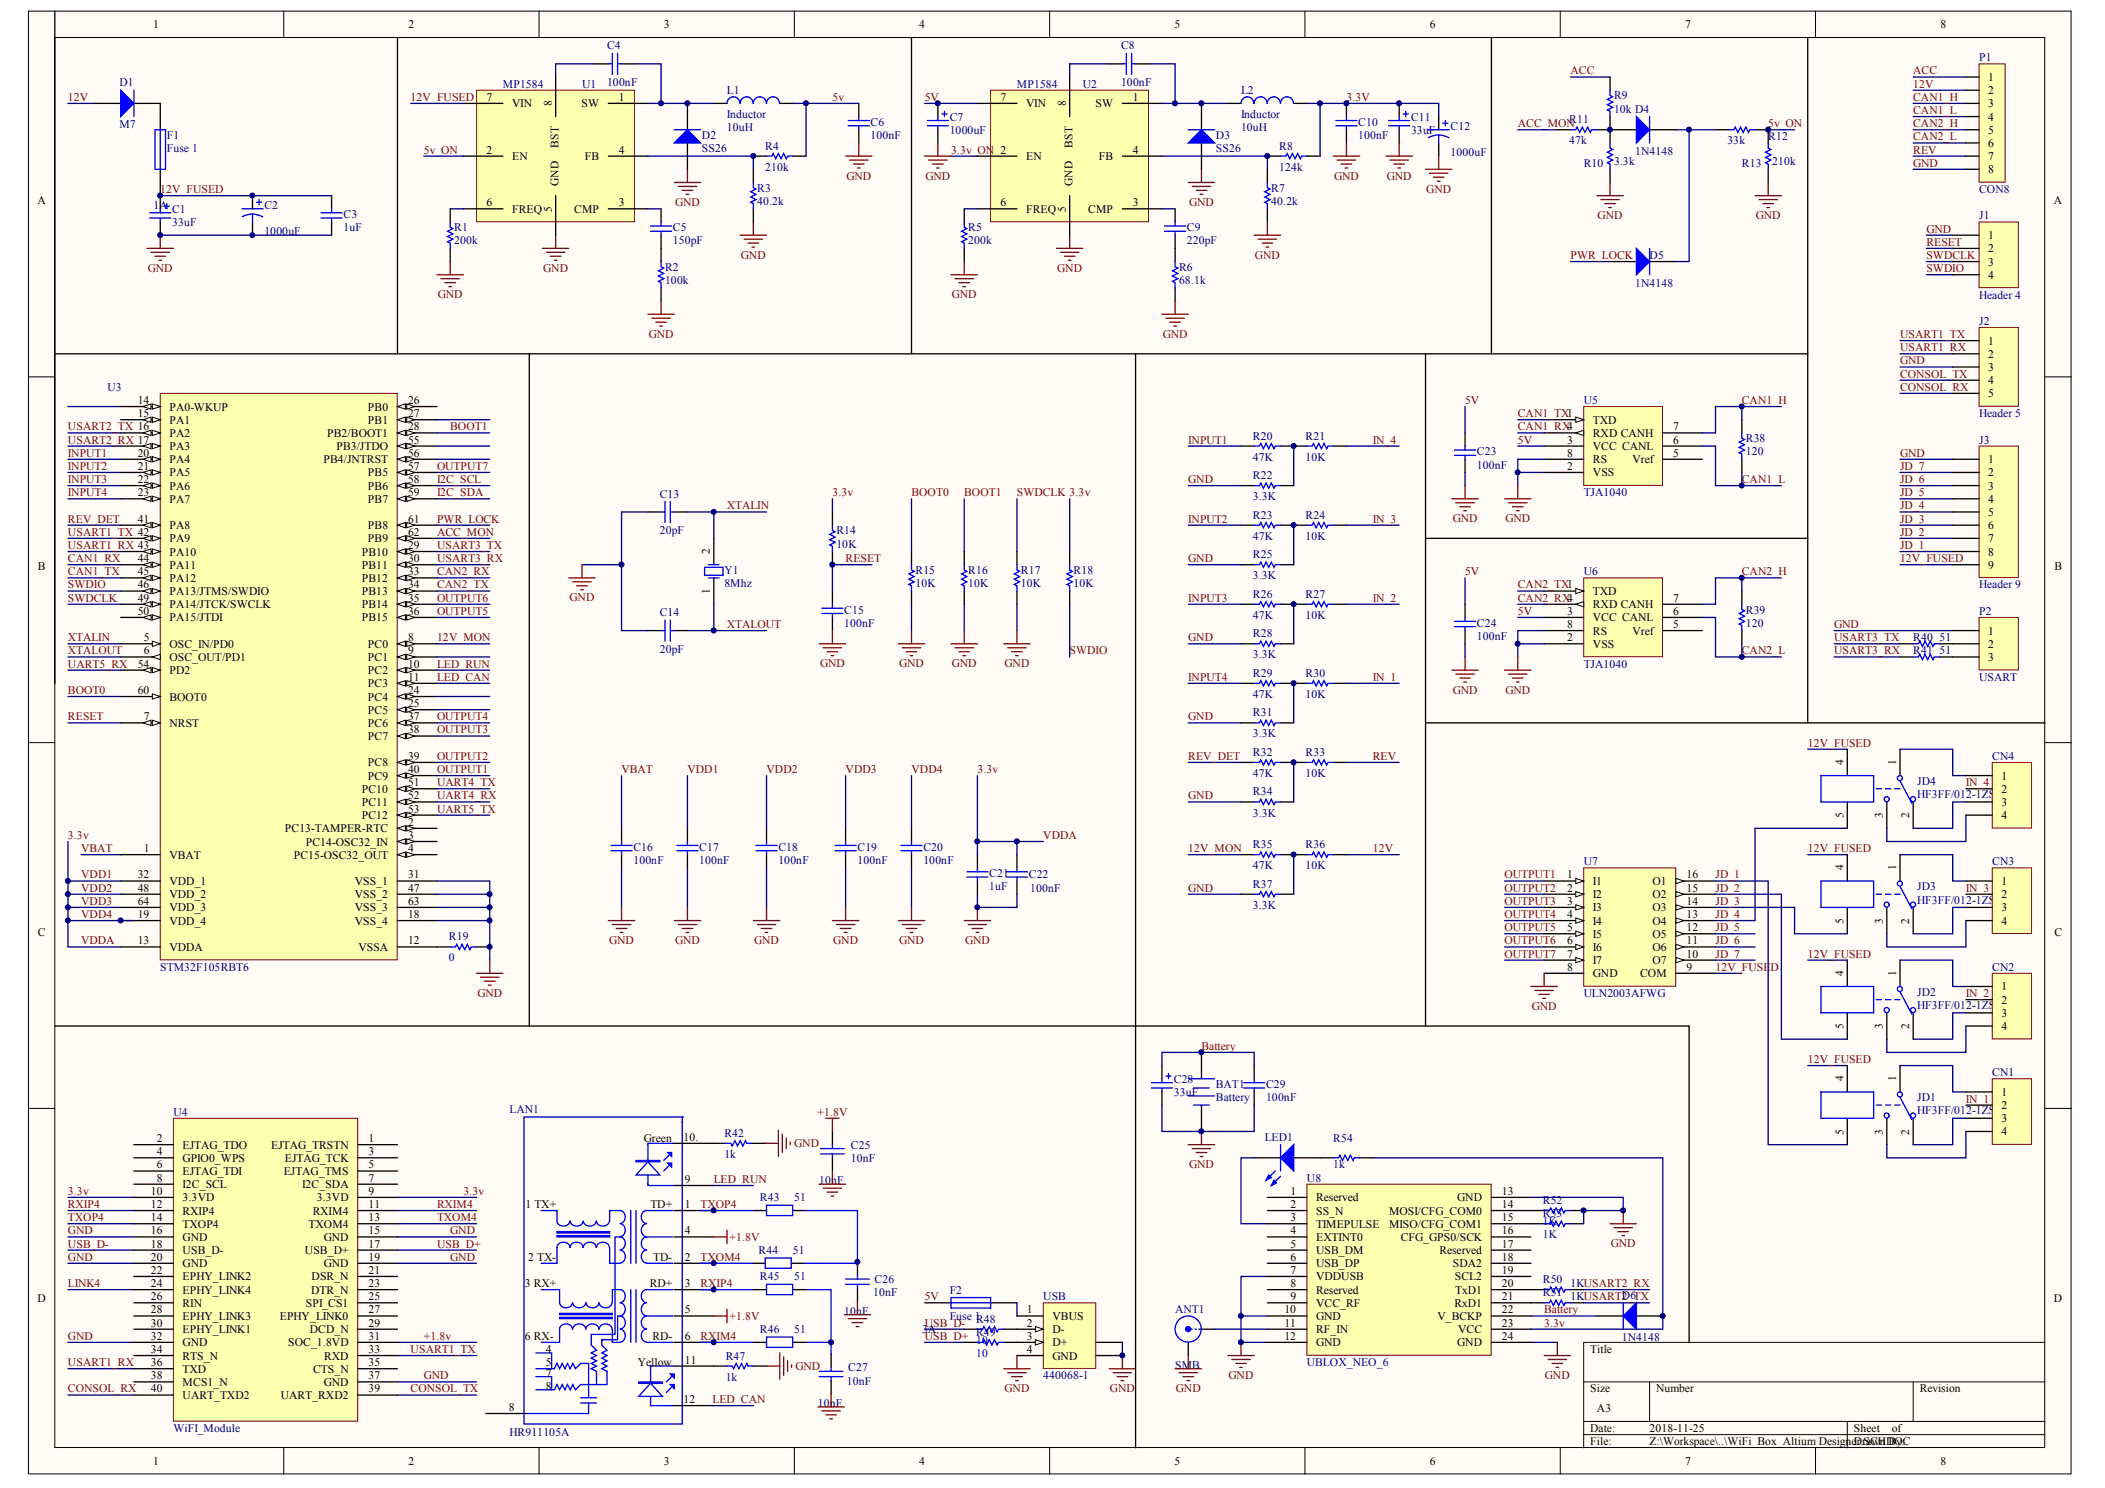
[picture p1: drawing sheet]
<svg xmlns="http://www.w3.org/2000/svg" width="297mm" height="210mm" viewBox="0 0 297 210" stroke-linecap="round" stroke-linejoin="round" font-family="sans-serif">
<defs><g id="words">
<g font-size="1.6">
<text x="21.6" y="4">1</text>
<text x="57.7" y="4">2</text>
<text x="93.7" y="4">3</text>
<text x="129.7" y="4">4</text>
<text x="165.7" y="4">5</text>
<text x="201.8" y="4">6</text>
<text x="237.8" y="4">7</text>
<text x="273.8" y="4">8</text>
<text x="280.6" y="11.4">1</text>
<text x="68.6" y="14.2">7</text>
<text x="72.3" y="15.2">VIN</text>
<text x="77.9" y="15" transform="rotate(-90 77.9 15)">8</text>
<text x="82.1" y="15.2">SW</text>
<text x="87.3" y="14.2">1</text>
<text x="141.2" y="14.2">7</text>
<text x="144.8" y="15.2">VIN</text>
<text x="150.4" y="15" transform="rotate(-90 150.4 15)">8</text>
<text x="154.6" y="15.2">SW</text>
<text x="159.9" y="14.2">1</text>
<text x="280.6" y="13.3">2</text>
<text x="280.6" y="15.2">3</text>
<text x="280.6" y="17">4</text>
<text x="68.6" y="21.7">2</text>
<text x="72.3" y="22.6">EN</text>
<text x="78.8" y="20.8" transform="rotate(-90 78.8 20.8)">BST</text>
<text x="82.5" y="22.6">FB</text>
<text x="87.3" y="21.7">4</text>
<text x="144.8" y="22.6">EN</text>
<text x="151.3" y="20.8" transform="rotate(-90 151.3 20.8)">BST</text>
<text x="155.1" y="22.6">FB</text>
<text x="159.9" y="21.7">4</text>
<text x="280.6" y="18.9">5</text>
<text x="280.6" y="20.7">6</text>
<text x="280.6" y="22.6">7</text>
<text x="5.3" y="28.8">A</text>
<text x="68.6" y="29.1">6</text>
<text x="77.9" y="29.9" transform="rotate(-90 77.9 29.9)">5</text>
<text x="78.8" y="26.3" transform="rotate(-90 78.8 26.3)">GND</text>
<text x="87.3" y="29.1">3</text>
<text x="141.2" y="29.1">6</text>
<text x="150.4" y="29.9" transform="rotate(-90 150.4 29.9)">5</text>
<text x="151.3" y="26.3" transform="rotate(-90 151.3 26.3)">GND</text>
<text x="159.9" y="29.1">3</text>
<text x="280.6" y="24.4">8</text>
<text x="289.8" y="28.8">A</text>
<text x="72.3" y="30">FREQ</text>
<text x="81" y="30">CMP</text>
<text x="144.8" y="30">FREQ</text>
<text x="153.6" y="30">CMP</text>
<text x="280.6" y="33.7">1</text>
<text x="280.6" y="35.6">2</text>
<text x="280.6" y="37.5">3</text>
<text x="280.6" y="39.3">4</text>
<text x="280.6" y="48.6">1</text>
<text x="280.6" y="50.5">2</text>
<text x="280.6" y="52.3">3</text>
<text x="19.4" y="57">14</text>
<text x="19.4" y="58.8">15</text>
<text x="23.9" y="57.9">PA0-WKUP</text>
<text x="23.9" y="59.8">PA1</text>
<text x="51.9" y="57.9">PB0</text>
<text x="51.9" y="59.8">PB1</text>
<text x="57.6" y="57">26</text>
<text x="57.6" y="58.8">27</text>
<text x="224.8" y="59.8">TXD</text>
<text x="280.6" y="54.2">4</text>
<text x="280.6" y="56.1">5</text>
<text x="19.4" y="64.4">20</text>
<text x="23.9" y="61.6">PA2</text>
<text x="23.9" y="63.5">PA3</text>
<text x="23.9" y="65.4">PA4</text>
<text x="45.7" y="65.4">PB4/JNTRST</text>
<text x="46.2" y="61.6">PB2/BOOT1</text>
<text x="47.5" y="63.5">PB3/JTDO</text>
<text x="57.6" y="60.7">28</text>
<text x="57.6" y="62.6">55</text>
<text x="57.6" y="64.4">56</text>
<text x="221.2" y="62.6">3</text>
<text x="221.2" y="64.4">8</text>
<text x="224.8" y="61.6">RXD CANH</text>
<text x="224.8" y="63.5">VCC CANL</text>
<text x="224.8" y="65.4">RS</text>
<text x="230.4" y="65.4">Vref</text>
<text x="236.1" y="64.4">5</text>
<text x="236.1" y="62.6">6</text>
<text x="236.1" y="60.7">7</text>
<text x="280.6" y="65.4">1</text>
<text x="19.4" y="66.3">21</text>
<text x="19.4" y="68.1">22</text>
<text x="19.4" y="70">23</text>
<text x="23.9" y="67.2">PA5</text>
<text x="23.9" y="69.1">PA6</text>
<text x="23.9" y="70.9">PA7</text>
<text x="51.9" y="67.2">PB5</text>
<text x="51.9" y="69.1">PB6</text>
<text x="51.9" y="70.9">PB7</text>
<text x="57.6" y="66.3">57</text>
<text x="57.6" y="68.1">58</text>
<text x="57.6" y="70">59</text>
<text x="221.2" y="66.3">2</text>
<text x="224.8" y="67.2">VSS</text>
<text x="280.6" y="67.2">2</text>
<text x="280.6" y="69.1">3</text>
<text x="280.6" y="70.9">4</text>
<text x="19.4" y="73.7">41</text>
<text x="23.9" y="74.6">PA8</text>
<text x="23.9" y="76.5">PA9</text>
<text x="51.9" y="74.6">PB8</text>
<text x="51.9" y="76.5">PB9</text>
<text x="57.6" y="73.7">61</text>
<text x="57.6" y="75.6">62</text>
<text x="57.6" y="77.4">29</text>
<text x="280.6" y="72.8">5</text>
<text x="280.6" y="74.6">6</text>
<text x="280.6" y="76.5">7</text>
<text x="5.3" y="80.4">B</text>
<text x="19.4" y="79.3">44</text>
<text x="19.4" y="81.2">45</text>
<text x="19.4" y="83">46</text>
<text x="23.9" y="78.4">PA10</text>
<text x="23.9" y="80.2">PA11</text>
<text x="23.9" y="82.1">PA12</text>
<text x="23.9" y="83.9">PA13/JTMS/SWDIO</text>
<text x="51.1" y="78.4">PB10</text>
<text x="51.1" y="80.2">PB11</text>
<text x="51.1" y="82.1">PB12</text>
<text x="51.1" y="83.9">PB13</text>
<text x="57.6" y="79.3">30</text>
<text x="57.6" y="81.2">33</text>
<text x="57.6" y="83">34</text>
<text x="100.2" y="83.8" transform="rotate(-90 100.2 83.8)">1</text>
<text x="100.2" y="78.2" transform="rotate(-90 100.2 78.2)">2</text>
<text x="224.8" y="83.9">TXD</text>
<text x="280.6" y="78.4">8</text>
<text x="280.6" y="80.2">9</text>
<text x="289.9" y="80.4">B</text>
<text x="19.4" y="84.9">49</text>
<text x="19.4" y="86.7">50</text>
<text x="23.9" y="85.8">PA14/JTCK/SWCLK</text>
<text x="23.9" y="87.7">PA15/JTDI</text>
<text x="51.1" y="85.8">PB14</text>
<text x="51.1" y="87.7">PB15</text>
<text x="57.6" y="84.9">35</text>
<text x="57.6" y="86.7">36</text>
<text x="221.2" y="86.7">3</text>
<text x="221.2" y="88.6">8</text>
<text x="224.8" y="85.8">RXD CANH</text>
<text x="224.8" y="87.7">VCC CANL</text>
<text x="224.8" y="89.5">RS</text>
<text x="230.4" y="89.5">Vref</text>
<text x="236.1" y="88.6">5</text>
<text x="236.1" y="86.7">6</text>
<text x="236.1" y="84.9">7</text>
<text x="280.6" y="89.5">1</text>
<text x="19.4" y="94.2">54</text>
<text x="20.3" y="90.5">5</text>
<text x="20.3" y="92.3">6</text>
<text x="23.9" y="91.4">OSC_IN/PD0</text>
<text x="23.9" y="93.2">OSC_OUT/PD1</text>
<text x="23.9" y="95.1">PD2</text>
<text x="51.9" y="91.4">PC0</text>
<text x="51.9" y="93.2">PC1</text>
<text x="51.9" y="95.1">PC2</text>
<text x="57.6" y="90.5">8</text>
<text x="57.6" y="92.3">9</text>
<text x="57.6" y="94.2">10</text>
<text x="221.2" y="90.5">2</text>
<text x="224.8" y="91.4">VSS</text>
<text x="280.6" y="91.4">2</text>
<text x="280.6" y="93.2">3</text>
<text x="19.4" y="97.9">60</text>
<text x="20.3" y="101.6">7</text>
<text x="23.9" y="98.8">BOOT0</text>
<text x="51.9" y="97">PC3</text>
<text x="51.9" y="98.8">PC4</text>
<text x="51.9" y="100.7">PC5</text>
<text x="57.6" y="96">11</text>
<text x="57.6" y="97.9">24</text>
<text x="57.6" y="99.7">25</text>
<text x="57.6" y="101.6">37</text>
<text x="23.9" y="102.5">NRST</text>
<text x="51.9" y="102.5">PC6</text>
<text x="51.9" y="104.4">PC7</text>
<text x="57.6" y="103.5">38</text>
<text x="57.6" y="107.2">39</text>
<text x="260.1" y="107.9" transform="rotate(-90 260.1 107.9)">4</text>
<text x="267.6" y="107.9" transform="rotate(-90 267.6 107.9)">1</text>
<text x="51.1" y="111.8">PC10</text>
<text x="51.1" y="113.7">PC11</text>
<text x="51.9" y="108.1">PC8</text>
<text x="51.9" y="110">PC9</text>
<text x="57.6" y="109">40</text>
<text x="57.6" y="110.9">51</text>
<text x="57.6" y="112.8">52</text>
<text x="282.4" y="110">1</text>
<text x="282.4" y="111.8">2</text>
<text x="282.4" y="113.7">3</text>
<text x="40.2" y="117.4">PC13-TAMPER-RTC</text>
<text x="43.2" y="119.3">PC14-OSC32_IN</text>
<text x="51.1" y="115.6">PC12</text>
<text x="57.6" y="114.6">53</text>
<text x="57.6" y="116.5">2</text>
<text x="57.6" y="118.3">3</text>
<text x="260.1" y="115.5" transform="rotate(-90 260.1 115.5)">5</text>
<text x="265.7" y="115.5" transform="rotate(-90 265.7 115.5)">3</text>
<text x="269.4" y="115.5" transform="rotate(-90 269.4 115.5)">2</text>
<text x="282.4" y="115.6">4</text>
<text x="19.4" y="123.9">32</text>
<text x="19.4" y="125.8">48</text>
<text x="20.3" y="120.2">1</text>
<text x="23.9" y="121.1">VBAT</text>
<text x="23.9" y="124.8">VDD_1</text>
<text x="41.5" y="121.1">PC15-OSC32_OUT</text>
<text x="50.1" y="124.8">VSS_1</text>
<text x="57.6" y="120.2">4</text>
<text x="57.6" y="123.9">31</text>
<text x="57.6" y="125.8">47</text>
<text x="221.2" y="125.8">2</text>
<text x="221.2" y="123.9">1</text>
<text x="224.8" y="124.8">I1</text>
<text x="233.2" y="124.8">O1</text>
<text x="238" y="125.8">15</text>
<text x="238" y="123.9">16</text>
<text x="260.1" y="122.8" transform="rotate(-90 260.1 122.8)">4</text>
<text x="267.6" y="122.8" transform="rotate(-90 267.6 122.8)">1</text>
<text x="282.4" y="124.8">1</text>
<text x="19.4" y="127.6">64</text>
<text x="19.4" y="129.5">19</text>
<text x="23.9" y="126.7">VDD_2</text>
<text x="23.9" y="128.6">VDD_3</text>
<text x="23.9" y="130.4">VDD_4</text>
<text x="50.1" y="126.7">VSS_2</text>
<text x="50.1" y="128.6">VSS_3</text>
<text x="50.1" y="130.4">VSS_4</text>
<text x="57.6" y="127.6">63</text>
<text x="57.6" y="129.5">18</text>
<text x="221.2" y="127.6">3</text>
<text x="221.2" y="129.5">4</text>
<text x="221.2" y="131.4">5</text>
<text x="224.8" y="126.7">I2</text>
<text x="224.8" y="128.6">I3</text>
<text x="224.8" y="130.4">I4</text>
<text x="233.2" y="130.4">O4</text>
<text x="233.2" y="126.7">O2</text>
<text x="233.2" y="128.6">O3</text>
<text x="238" y="129.5">13</text>
<text x="238" y="131.4">12</text>
<text x="238" y="127.6">14</text>
<text x="260.1" y="130.3" transform="rotate(-90 260.1 130.3)">5</text>
<text x="265.7" y="130.3" transform="rotate(-90 265.7 130.3)">3</text>
<text x="269.4" y="130.3" transform="rotate(-90 269.4 130.3)">2</text>
<text x="282.4" y="126.7">2</text>
<text x="282.4" y="128.6">3</text>
<text x="282.4" y="130.4">4</text>
<text x="5.3" y="132">C</text>
<text x="19.4" y="133.2">13</text>
<text x="23.9" y="134.1">VDDA</text>
<text x="50.6" y="134.1">VSSA</text>
<text x="57.6" y="133.2">12</text>
<text x="221.2" y="136.9">8</text>
<text x="221.2" y="133.2">6</text>
<text x="221.2" y="135.1">7</text>
<text x="224.8" y="137.9">GND</text>
<text x="224.8" y="134.1">I6</text>
<text x="224.8" y="136">I7</text>
<text x="224.8" y="132.3">I5</text>
<text x="231.4" y="137.9">COM</text>
<text x="233.2" y="134.1">O6</text>
<text x="233.2" y="136">O7</text>
<text x="233.2" y="132.3">O5</text>
<text x="238" y="133.2">11</text>
<text x="238" y="135.1">10</text>
<text x="238" y="136.9">9</text>
<text x="260.1" y="137.7" transform="rotate(-90 260.1 137.7)">4</text>
<text x="267.6" y="137.7" transform="rotate(-90 267.6 137.7)">1</text>
<text x="289.9" y="132">C</text>
<text x="282.4" y="139.7">1</text>
<text x="282.4" y="141.6">2</text>
<text x="282.4" y="143.4">3</text>
<text x="260.1" y="145.2" transform="rotate(-90 260.1 145.2)">5</text>
<text x="265.7" y="145.2" transform="rotate(-90 265.7 145.2)">3</text>
<text x="269.4" y="145.2" transform="rotate(-90 269.4 145.2)">2</text>
<text x="282.4" y="145.3">4</text>
<text x="260.1" y="152.5" transform="rotate(-90 260.1 152.5)">4</text>
<text x="267.6" y="152.5" transform="rotate(-90 267.6 152.5)">1</text>
<text x="282.4" y="154.6">1</text>
<text x="22.1" y="161.1">2</text>
<text x="52" y="161.1">1</text>
<text x="90.9" y="161.1">Green</text>
<text x="96.4" y="160.9">10.</text>
<text x="260.1" y="160.1" transform="rotate(-90 260.1 160.1)">5</text>
<text x="265.7" y="160.1" transform="rotate(-90 265.7 160.1)">3</text>
<text x="269.4" y="160.1" transform="rotate(-90 269.4 160.1)">2</text>
<text x="282.4" y="156.5">2</text>
<text x="282.4" y="158.3">3</text>
<text x="282.4" y="160.2">4</text>
<text x="22.1" y="163">4</text>
<text x="22.1" y="164.8">6</text>
<text x="22.1" y="166.7">8</text>
<text x="25.8" y="162">EJTAG_TDO</text>
<text x="25.8" y="163.9">GPIO0_WPS</text>
<text x="25.8" y="165.8">EJTAG_TDI</text>
<text x="25.8" y="167.6">I2C_SCL</text>
<text x="38.3" y="162">EJTAG_TRSTN</text>
<text x="40" y="165.8">EJTAG_TMS</text>
<text x="40.2" y="163.9">EJTAG_TCK</text>
<text x="42.7" y="167.6">I2C_SDA</text>
<text x="52" y="163">3</text>
<text x="52" y="164.8">5</text>
<text x="52" y="166.7">7</text>
<text x="96.6" y="166.9">9</text>
<text x="21.3" y="168.5">10</text>
<text x="21.3" y="170.4">12</text>
<text x="21.3" y="172.3">14</text>
<text x="25.8" y="169.5">3.3VD</text>
<text x="25.8" y="171.3">RXIP4</text>
<text x="25.8" y="173.2">TXOP4</text>
<text x="43.6" y="173.2">TXOM4</text>
<text x="44.1" y="171.3">RXIM4</text>
<text x="44.7" y="169.5">3.3VD</text>
<text x="52" y="168.5">9</text>
<text x="52" y="170.4">11</text>
<text x="52" y="172.3">13</text>
<text x="74.1" y="170.4">1 TX+</text>
<text x="91.8" y="170.4">TD+</text>
<text x="96.6" y="170.4">1</text>
<text x="182.1" y="168.5">1</text>
<text x="182.1" y="170.4">2</text>
<text x="182.1" y="172.3">3</text>
<text x="185.7" y="169.5">Reserved</text>
<text x="185.7" y="171.3">SS_N</text>
<text x="185.7" y="173.2">TIMEPULSE</text>
<text x="196" y="171.3">MOSI/CFG_COM0</text>
<text x="196" y="173.2">MISO/CFG_COM1</text>
<text x="205.6" y="169.5">GND</text>
<text x="211.9" y="168.5">13</text>
<text x="211.9" y="170.4">14</text>
<text x="211.9" y="172.3">15</text>
<text x="21.3" y="174.1">16</text>
<text x="21.3" y="176">18</text>
<text x="21.3" y="177.8">20</text>
<text x="21.3" y="179.7">22</text>
<text x="25.8" y="175">GND</text>
<text x="25.8" y="176.9">USB_D-</text>
<text x="25.8" y="178.8">GND</text>
<text x="43" y="176.9">USB_D+</text>
<text x="45.7" y="175">GND</text>
<text x="45.7" y="178.8">GND</text>
<text x="52" y="174.1">15</text>
<text x="52" y="176">17</text>
<text x="52" y="177.8">19</text>
<text x="52" y="179.7">21</text>
<text x="74.5" y="177.8">2 TX-</text>
<text x="92.2" y="177.8">TD-</text>
<text x="96.6" y="174.1">4</text>
<text x="96.6" y="177.8">2</text>
<text x="182.1" y="174.1">4</text>
<text x="182.1" y="176">5</text>
<text x="182.1" y="177.8">6</text>
<text x="182.1" y="179.7">7</text>
<text x="185.7" y="175">EXTINT0</text>
<text x="185.7" y="176.9">USB_DM</text>
<text x="185.7" y="178.8">USB_DP</text>
<text x="197.7" y="175">CFG_GPS0/SCK</text>
<text x="203.1" y="176.9">Reserved</text>
<text x="205" y="178.8">SDA2</text>
<text x="211.9" y="174.1">16</text>
<text x="211.9" y="176">17</text>
<text x="211.9" y="177.8">18</text>
<text x="211.9" y="179.7">19</text>
<text x="5.3" y="183.6">D</text>
<text x="21.3" y="181.6">24</text>
<text x="21.3" y="183.4">26</text>
<text x="21.3" y="185.3">28</text>
<text x="25.8" y="180.6">EPHY_LINK2</text>
<text x="25.8" y="182.5">EPHY_LINK4</text>
<text x="25.8" y="184.3">RIN</text>
<text x="43.2" y="184.3">SPI_CS1</text>
<text x="43.9" y="182.5">DTR_N</text>
<text x="44" y="180.6">DSR_N</text>
<text x="52" y="181.6">23</text>
<text x="52" y="183.4">25</text>
<text x="52" y="185.3">27</text>
<text x="74.1" y="181.6">3 RX+</text>
<text x="91.7" y="181.6">RD+</text>
<text x="96.6" y="181.6">3</text>
<text x="96.6" y="185.3">5</text>
<text x="144.9" y="185.3">1</text>
<text x="181.2" y="185.3">10</text>
<text x="182.1" y="181.6">8</text>
<text x="182.1" y="183.4">9</text>
<text x="185.7" y="180.6">VDDUSB</text>
<text x="185.7" y="182.5">Reserved</text>
<text x="185.7" y="184.3">VCC_RF</text>
<text x="205.2" y="184.3">RxD1</text>
<text x="205.3" y="180.6">SCL2</text>
<text x="205.4" y="182.5">TxD1</text>
<text x="211.9" y="181.6">20</text>
<text x="211.9" y="183.4">21</text>
<text x="211.9" y="185.3">22</text>
<text x="289.8" y="183.6">D</text>
<text x="21.3" y="187.1">30</text>
<text x="21.3" y="189">32</text>
<text x="21.3" y="190.9">34</text>
<text x="25.8" y="186.2">EPHY_LINK3</text>
<text x="25.8" y="188.1">EPHY_LINK1</text>
<text x="25.8" y="189.9">GND</text>
<text x="25.8" y="191.8">RTS_N</text>
<text x="39.5" y="186.2">EPHY_LINK0</text>
<text x="40.7" y="189.9">SOC_1.8VD</text>
<text x="43.7" y="188.1">DCD_N</text>
<text x="45.7" y="191.8">RXD</text>
<text x="52" y="187.1">29</text>
<text x="52" y="189">31</text>
<text x="52" y="190.9">33</text>
<text x="74.1" y="189">6 RX-</text>
<text x="77" y="190.9">4</text>
<text x="92.1" y="189">RD-</text>
<text x="96.6" y="189">6</text>
<text x="144.9" y="187.1">2</text>
<text x="144.9" y="189">3</text>
<text x="144.9" y="190.9">4</text>
<text x="148.5" y="186.2">VBUS</text>
<text x="148.5" y="188.1">D-</text>
<text x="148.5" y="189.9">D+</text>
<text x="148.5" y="191.8">GND</text>
<text x="181.2" y="187.1">11</text>
<text x="181.2" y="189">12</text>
<text x="185.7" y="186.2">GND</text>
<text x="185.7" y="188.1">RF_IN</text>
<text x="185.7" y="189.9">GND</text>
<text x="202.9" y="186.2">V_BCKP</text>
<text x="205.6" y="189.9">GND</text>
<text x="205.8" y="188.1">VCC</text>
<text x="211.9" y="187.1">23</text>
<text x="211.9" y="189">24</text>
<text x="224.4" y="190.8">Title</text>
<text x="21.3" y="192.7">36</text>
<text x="21.3" y="194.6">38</text>
<text x="21.3" y="196.4">40</text>
<text x="25.8" y="193.6">TXD</text>
<text x="25.8" y="195.5">MCS1_N</text>
<text x="25.8" y="197.4">UART_TXD2</text>
<text x="39.6" y="197.4">UART_RXD2</text>
<text x="44.2" y="193.6">CTS_N</text>
<text x="45.7" y="195.5">GND</text>
<text x="52" y="192.7">35</text>
<text x="52" y="194.6">37</text>
<text x="52" y="196.4">39</text>
<text x="77" y="192.7">5</text>
<text x="77" y="194.2">7</text>
<text x="77" y="196.1">8</text>
<text x="90" y="192.7">Ye</text>
<text x="91.9" y="192.7">llow</text>
<text x="96.4" y="197.9">12</text>
<text x="96.6" y="192.3">11</text>
<text x="224.4" y="196.4">Size</text>
<text x="233.7" y="196.4">Number</text>
<text x="270.9" y="196.4">Revision</text>
<text x="71.8" y="199">8</text>
<text x="224.4" y="202">Date:</text>
<text x="224.4" y="203.8">File:</text>
<text x="225.3" y="199.2">A3</text>
<text x="232.8" y="202">2018-11-25</text>
<text x="232.8" y="203.8">Z:\Workspace\..\WiFi_Box_Altium Designer.SCHDOC</text>
<text x="261.6" y="202">Sheet</text>
<text x="261.6" y="203.8">Drawn By:</text>
<text x="267" y="202">of</text>
<text x="21.6" y="206.6">1</text>
<text x="57.7" y="206.6">2</text>
<text x="93.7" y="206.6">3</text>
<text x="129.7" y="206.6">4</text>
<text x="165.7" y="206.6">5</text>
<text x="201.8" y="206.6">6</text>
<text x="237.8" y="206.6">7</text>
<text x="273.8" y="206.6">8</text>
</g>
<g font-size="1.6" fill="#000080">
<text x="85.7" y="7">C4</text>
<text x="158.2" y="7">C8</text>
<text x="279.3" y="8.6">P1</text>
<text x="16.8" y="12.2">D1</text>
<text x="71" y="12.4">MP1584</text>
<text x="82.1" y="12.4">U1</text>
<text x="85.7" y="12.2">100nF</text>
<text x="102.6" y="13.3">L1</text>
<text x="102.6" y="16.6">Inductor</text>
<text x="122.9" y="17.8">C6</text>
<text x="134" y="17">C7</text>
<text x="143.5" y="12.4">MP1584</text>
<text x="152.8" y="12.4">U2</text>
<text x="158.2" y="12.2">100nF</text>
<text x="175.1" y="13.3">L2</text>
<text x="175.1" y="16.6">Inductor</text>
<text x="191.7" y="17.8">C10</text>
<text x="199.1" y="17">C11</text>
<text x="221.4" y="17.4">R11</text>
<text x="227.8" y="15.9">10k D4</text>
<text x="227.8" y="14">R9</text>
<text x="16.8" y="18.1">M7</text>
<text x="23.5" y="19.6">F1</text>
<text x="23.5" y="21.5">Fuse 1</text>
<text x="99.1" y="19.6">D2</text>
<text x="99.1" y="21.5">SS26</text>
<text x="102.6" y="18.5">10uH</text>
<text x="108" y="21.1">R4</text>
<text x="122.9" y="19.6">100nF</text>
<text x="134" y="18.9">1000uF</text>
<text x="171.6" y="19.6">D3</text>
<text x="171.6" y="21.5">SS26</text>
<text x="175.1" y="18.5">10uH</text>
<text x="180.5" y="21.1">R8</text>
<text x="191.7" y="19.6">100nF</text>
<text x="199.1" y="18.9">33uF</text>
<text x="204.7" y="22">1000uF</text>
<text x="204.7" y="18.3">C12</text>
<text x="221.4" y="20.4">47k</text>
<text x="223.5" y="23.5">R10</text>
<text x="227.8" y="23.3">3.3k</text>
<text x="230.7" y="21.8">1N4148</text>
<text x="243.7" y="20.4">33k</text>
<text x="245.8" y="23.5">R13</text>
<text x="249.5" y="19.8">R12</text>
<text x="250.1" y="23.3">210k</text>
<text x="21.7" y="29.5">1A</text>
<text x="37.3" y="29.5">C2</text>
<text x="106.9" y="28.9">40.2k</text>
<text x="106.9" y="27">R3</text>
<text x="108" y="24.1">210k</text>
<text x="179.4" y="28.9">40.2k</text>
<text x="179.4" y="27">R7</text>
<text x="180.5" y="24.1">124k</text>
<text x="279.3" y="27.2">CON8</text>
<text x="24.3" y="31.9">33uF</text>
<text x="24.3" y="30">C1</text>
<text x="37.3" y="33.2">1000uF</text>
<text x="48.5" y="32.6">1uF</text>
<text x="48.5" y="30.8">C3</text>
<text x="64.1" y="34.5">200k</text>
<text x="64.1" y="32.6">R1</text>
<text x="95" y="34.5">150pF</text>
<text x="95" y="32.6">C5</text>
<text x="136.6" y="34.5">200k</text>
<text x="136.6" y="32.6">R5</text>
<text x="167.5" y="34.5">220pF</text>
<text x="167.5" y="32.6">C9</text>
<text x="279.3" y="31">J1</text>
<text x="93.8" y="40.1">100k</text>
<text x="93.8" y="38.2">R2</text>
<text x="166.4" y="40.1">68.1k</text>
<text x="166.4" y="38.2">R6</text>
<text x="230.7" y="40.4">1N4148</text>
<text x="232.8" y="36.5">D5</text>
<text x="279.3" y="45.8">J2</text>
<text x="279.3" y="42.1">Header 4</text>
<text x="15.2" y="55.1">U3</text>
<text x="223.5" y="57">U5</text>
<text x="279.3" y="58.8">Header 5</text>
<text x="176.8" y="65">47K</text>
<text x="176.8" y="62">R20</text>
<text x="184.2" y="65">10K</text>
<text x="184.2" y="62">R21</text>
<text x="208.4" y="64.2">C23</text>
<text x="246.4" y="64.2">120</text>
<text x="246.4" y="62.4">R38</text>
<text x="279.3" y="62.6">J3</text>
<text x="93.1" y="70.2">C13</text>
<text x="176.8" y="70.6">3.3K</text>
<text x="176.8" y="67.6">R22</text>
<text x="208.4" y="66.1">100nF</text>
<text x="223.5" y="70">TJA1040</text>
<text x="93.1" y="75.4">20pF</text>
<text x="118" y="77.3">10K</text>
<text x="118" y="75.4">R14</text>
<text x="176.8" y="76.1">47K</text>
<text x="176.8" y="73.2">R23</text>
<text x="184.2" y="76.1">10K</text>
<text x="184.2" y="73.2">R24</text>
<text x="102.2" y="81">Y1</text>
<text x="102.2" y="82.8">8Mhz</text>
<text x="129.2" y="82.8">10K</text>
<text x="129.2" y="81">R15</text>
<text x="136.6" y="82.8">10K</text>
<text x="136.6" y="81">R16</text>
<text x="144.1" y="82.8">10K</text>
<text x="144.1" y="81">R17</text>
<text x="151.5" y="82.8">10K</text>
<text x="151.5" y="81">R18</text>
<text x="176.8" y="81.7">3.3K</text>
<text x="176.8" y="78.7">R25</text>
<text x="223.5" y="81.2">U6</text>
<text x="279.3" y="83">Header 9</text>
<text x="93.1" y="86.9">C14</text>
<text x="119.1" y="88.4">100nF</text>
<text x="119.1" y="86.5">C15</text>
<text x="176.8" y="87.3">47K</text>
<text x="176.8" y="84.3">R26</text>
<text x="176.8" y="89.9">R28</text>
<text x="184.2" y="87.3">10K</text>
<text x="184.2" y="84.3">R27</text>
<text x="208.4" y="88.4">C24</text>
<text x="246.4" y="88.4">120</text>
<text x="246.4" y="86.5">R39</text>
<text x="279.3" y="86.7">P2</text>
<text x="93.1" y="92.1">20pF</text>
<text x="176.8" y="92.9">3.3K</text>
<text x="176.8" y="95.5">R29</text>
<text x="184.2" y="95.5">R30</text>
<text x="208.4" y="90.3">100nF</text>
<text x="223.5" y="94.2">TJA1040</text>
<text x="270" y="90.5">R40</text>
<text x="270" y="92.3">R41</text>
<text x="273.7" y="90.5">51</text>
<text x="273.7" y="92.3">51</text>
<text x="176.8" y="98.4">47K</text>
<text x="176.8" y="101">R31</text>
<text x="184.2" y="98.4">10K</text>
<text x="279.3" y="96">USART</text>
<text x="176.8" y="104">3.3K</text>
<text x="176.8" y="106.6">R32</text>
<text x="184.2" y="106.6">R33</text>
<text x="281.1" y="107.2">CN4</text>
<text x="176.8" y="109.6">47K</text>
<text x="176.8" y="112.2">R34</text>
<text x="184.2" y="109.6">10K</text>
<text x="270.5" y="110.7">JD4</text>
<text x="270.5" y="112.6">HF3FF/012-1ZS</text>
<text x="176.8" y="115.2">3.3K</text>
<text x="176.8" y="119.6">R35</text>
<text x="184.2" y="119.6">R36</text>
<text x="89.4" y="121.9">100nF</text>
<text x="89.4" y="120">C16</text>
<text x="98.7" y="121.9">100nF</text>
<text x="98.7" y="120">C17</text>
<text x="109.8" y="121.9">100nF</text>
<text x="109.8" y="120">C18</text>
<text x="121" y="121.9">100nF</text>
<text x="121" y="120">C19</text>
<text x="130.3" y="121.9">100nF</text>
<text x="130.3" y="120">C20</text>
<text x="139.6" y="125.6">1uF</text>
<text x="139.6" y="123.7">C21</text>
<text x="145.2" y="123.9">C22</text>
<text x="145.4" y="125.8">100nF</text>
<text x="176.8" y="122.6">47K</text>
<text x="176.8" y="125.2">R37</text>
<text x="184.2" y="122.6">10K</text>
<text x="223.5" y="122.1">U7</text>
<text x="270.5" y="125.6">JD3</text>
<text x="281.1" y="122.1">CN3</text>
<text x="176.8" y="128.2">3.3K</text>
<text x="270.5" y="127.5">HF3FF/012-1ZS</text>
<text x="22.6" y="136.9">STM32F105RBT6</text>
<text x="63.3" y="135.6">0</text>
<text x="63.3" y="132.7">R19</text>
<text x="281.1" y="136.9">CN2</text>
<text x="223.5" y="140.7">ULN2003AFWG</text>
<text x="270.5" y="140.5">JD2</text>
<text x="270.5" y="142.3">HF3FF/012-1ZS</text>
<text x="165.6" y="154.6">33uF</text>
<text x="165.6" y="152.7">C28</text>
<text x="171.6" y="153.5">BAT1</text>
<text x="171.6" y="155.3">Battery</text>
<text x="178.7" y="155.3">100nF</text>
<text x="178.7" y="153.5">C29</text>
<text x="270.5" y="155.3">JD1</text>
<text x="281.1" y="151.8">CN1</text>
<text x="24.5" y="157.4">U4</text>
<text x="71.9" y="157">LAN1</text>
<text x="102.2" y="160.4">R42</text>
<text x="178.5" y="160.9">LED1</text>
<text x="188.1" y="161.1">R54</text>
<text x="270.5" y="157.2">HF3FF/012-1ZS</text>
<text x="102.2" y="163.3">1k</text>
<text x="115.6" y="167.1">10nF</text>
<text x="120.1" y="162">C25</text>
<text x="120.1" y="163.9">10nF</text>
<text x="184.4" y="166.7">U8</text>
<text x="188.1" y="164.8">1k</text>
<text x="107.2" y="169.5">R43</text>
<text x="112.1" y="169.5">51</text>
<text x="217.7" y="172.8">1K</text>
<text x="217.7" y="169.8">R52</text>
<text x="217.7" y="171.7">R53</text>
<text x="107" y="176.9">R44</text>
<text x="111.9" y="176.9">51</text>
<text x="217.7" y="174.7">1K</text>
<text x="107.2" y="180.6">R45</text>
<text x="112.1" y="180.6">51</text>
<text x="119.1" y="185.5">10nF</text>
<text x="123.2" y="182.9">10nF</text>
<text x="123.4" y="181">C26</text>
<text x="134" y="182.5">F2</text>
<text x="147.2" y="183.4">USB</text>
<text x="165.8" y="185.3">ANT1</text>
<text x="217.7" y="181">R50</text>
<text x="217.7" y="182.9">R51</text>
<text x="221.6" y="183.4">1KUSART2_TX</text>
<text x="221.6" y="181.6">1KUSART2_RX</text>
<text x="228.9" y="183.2">D6</text>
<text x="102.4" y="191.8">R47</text>
<text x="107.2" y="188.1">R46</text>
<text x="112.1" y="188.1">51</text>
<text x="130.1" y="188.1">3A</text>
<text x="134" y="186.2">Fuse 1R48</text>
<text x="137.7" y="189.6">10</text>
<text x="137.7" y="191.4">10</text>
<text x="137.7" y="188.4">R49</text>
<text x="228.9" y="189.2">1N4148</text>
<text x="102.4" y="194.8">1k</text>
<text x="119.5" y="195.3">10nF</text>
<text x="119.7" y="193.5">C27</text>
<text x="147.2" y="194.6">440068-1</text>
<text x="165.8" y="193.1">SMB</text>
<text x="184.4" y="192.7">UBLOX_NEO_6</text>
<text x="24.5" y="202">WiFI_Module</text>
<text x="71.9" y="202.6">HR911105A</text>
<text x="115.4" y="198.5">10nF</text>
</g>
<g font-size="1.6" fill="#800000">
<text x="221.6" y="10.5">ACC</text>
<text x="270" y="10.5">ACC</text>
<text x="9.6" y="14.2">12V</text>
<text x="57.9" y="14.2">12V_FUSED</text>
<text x="117.5" y="14.2">5v</text>
<text x="130.5" y="14.2">5V</text>
<text x="190" y="14.2">3.3V</text>
<text x="214.2" y="17.9">ACC_MON</text>
<text x="249.5" y="17.9">5v_ON</text>
<text x="270" y="12.4">12V</text>
<text x="270" y="14.2">CAN1_H</text>
<text x="270" y="16.1">CAN1_L</text>
<text x="270" y="17.9">CAN2_H</text>
<text x="59.8" y="21.7">5v_ON</text>
<text x="134.2" y="21.7">3.3v_ON 2</text>
<text x="270" y="23.5">GND</text>
<text x="270" y="19.8">CAN2_L</text>
<text x="270" y="21.7">REV</text>
<text x="22.6" y="27.2">12V_FUSED</text>
<text x="95.3" y="29.1">GND</text>
<text x="119.4" y="25.3">GND</text>
<text x="130.6" y="25.3">GND</text>
<text x="167.8" y="29.1">GND</text>
<text x="188.3" y="25.3">GND</text>
<text x="195.7" y="25.3">GND</text>
<text x="201.3" y="27.2">GND</text>
<text x="225.4" y="30.9">GND</text>
<text x="247.8" y="30.9">GND</text>
<text x="271.8" y="32.8">GND</text>
<text x="271.8" y="34.7">RESET</text>
<text x="20.9" y="38.4">GND</text>
<text x="76.7" y="38.4">GND</text>
<text x="104.6" y="36.5">GND</text>
<text x="149.2" y="38.4">GND</text>
<text x="177.1" y="36.5">GND</text>
<text x="221.6" y="36.5">PWR_LOCK</text>
<text x="271.8" y="38.4">SWDIO</text>
<text x="271.8" y="36.5">SWDCLK</text>
<text x="61.8" y="42.1">GND</text>
<text x="91.5" y="47.7">GND</text>
<text x="134.3" y="42.1">GND</text>
<text x="164.1" y="47.7">GND</text>
<text x="268.1" y="47.7">USART1_TX</text>
<text x="268.1" y="53.3">CONSOL_TX</text>
<text x="268.1" y="51.4">GND</text>
<text x="268.1" y="49.5">USART1_RX</text>
<text x="206.7" y="57">5V</text>
<text x="214.2" y="58.8">CAN1_TX1</text>
<text x="245.8" y="57">CAN1_H</text>
<text x="268.1" y="55.1">CONSOL_RX</text>
<text x="9.6" y="60.7">USART2_TX 16</text>
<text x="9.6" y="62.6">USART2_RX 17</text>
<text x="9.6" y="64.4">INPUT1</text>
<text x="63.5" y="60.7">BOOT1</text>
<text x="167.7" y="62.6">INPUT1</text>
<text x="193.7" y="62.6">IN_4</text>
<text x="214.2" y="60.7">CAN1_RX4</text>
<text x="214.2" y="62.6">5V</text>
<text x="268.1" y="64.4">GND</text>
<text x="9.6" y="66.3">INPUT2</text>
<text x="9.6" y="68.1">INPUT3</text>
<text x="9.6" y="70">INPUT4</text>
<text x="61.7" y="68.1">I2C_SCL</text>
<text x="61.7" y="70">I2C_SDA</text>
<text x="61.7" y="66.3">OUTPUT7</text>
<text x="102.6" y="71.9">XTALIN</text>
<text x="117.5" y="70">3.3v</text>
<text x="128.6" y="70">BOOT0</text>
<text x="136.1" y="70">BOOT1</text>
<text x="143.5" y="70">SWDCLK 3.3v</text>
<text x="167.7" y="68.1">GND</text>
<text x="245.8" y="68.1">CAN1_L</text>
<text x="268.1" y="71.9">JD_4</text>
<text x="268.1" y="70">JD_5</text>
<text x="268.1" y="68.1">JD_6</text>
<text x="268.1" y="66.3">JD_7</text>
<text x="9.6" y="75.6">USART1_TX 42</text>
<text x="9.6" y="77.4">USART1_RX 43</text>
<text x="9.6" y="73.7">REV_DET</text>
<text x="61.7" y="77.4">USART3_TX</text>
<text x="61.7" y="73.7">PWR_LOCK</text>
<text x="61.7" y="75.6">ACC_MON</text>
<text x="167.7" y="73.7">INPUT2</text>
<text x="193.7" y="73.7">IN_3</text>
<text x="205" y="73.7">GND</text>
<text x="212.4" y="73.7">GND</text>
<text x="268.1" y="75.6">JD_2</text>
<text x="268.1" y="73.7">JD_3</text>
<text x="268.1" y="77.4">JD_1</text>
<text x="9.6" y="79.3">CAN1_RX</text>
<text x="9.6" y="81.2">CAN1_TX</text>
<text x="9.6" y="83">SWDIO</text>
<text x="61.7" y="79.3">USART3_RX</text>
<text x="61.7" y="81.2">CAN2_RX</text>
<text x="61.7" y="83">CAN2_TX</text>
<text x="119.3" y="79.3">RESET</text>
<text x="167.7" y="79.3">GND</text>
<text x="206.7" y="81.2">5V</text>
<text x="214.2" y="83">CAN2_TX1</text>
<text x="245.8" y="81.2">CAN2_H</text>
<text x="268.1" y="79.3">12V_FUSED</text>
<text x="9.6" y="84.9">SWDCLK</text>
<text x="61.7" y="84.9">OUTPUT6</text>
<text x="61.7" y="86.7">OUTPUT5</text>
<text x="80.4" y="84.8">GND</text>
<text x="102.6" y="88.6">XTALOUT</text>
<text x="167.7" y="84.9">INPUT3</text>
<text x="193.7" y="84.9">IN_2</text>
<text x="214.2" y="84.9">CAN2_RX4</text>
<text x="214.2" y="86.7">5V</text>
<text x="258.8" y="88.6">GND</text>
<text x="9.6" y="90.5">XTALIN</text>
<text x="9.6" y="92.3">XTALOUT</text>
<text x="9.6" y="94.2">UART5_RX</text>
<text x="61.7" y="94.2">LED_RUN</text>
<text x="61.7" y="90.5">12V_MON</text>
<text x="115.7" y="94.1">GND</text>
<text x="126.9" y="94.1">GND</text>
<text x="134.3" y="94.1">GND</text>
<text x="141.8" y="94.1">GND</text>
<text x="150.9" y="92.3">SWDIO</text>
<text x="167.7" y="90.5">GND</text>
<text x="245.8" y="92.3">CAN2_L</text>
<text x="258.8" y="90.5">USART3_TX</text>
<text x="258.8" y="92.3">USART3_RX</text>
<text x="9.6" y="97.9">BOOT0</text>
<text x="9.6" y="101.6">RESET</text>
<text x="61.7" y="96">LED_CAN</text>
<text x="61.7" y="101.6">OUTPUT4</text>
<text x="167.7" y="96">INPUT4</text>
<text x="167.7" y="101.6">GND</text>
<text x="193.7" y="96">IN_1</text>
<text x="205" y="97.9">GND</text>
<text x="212.4" y="97.9">GND</text>
<text x="61.7" y="103.5">OUTPUT3</text>
<text x="61.7" y="107.2">OUTPUT2</text>
<text x="167.7" y="107.2">REV_DET</text>
<text x="193.7" y="107.2">REV</text>
<text x="255.1" y="105.3">12V_FUSED</text>
<text x="61.7" y="109">OUTPUT1</text>
<text x="61.7" y="110.9">UART4_TX</text>
<text x="61.7" y="112.8">UART4_RX</text>
<text x="87.7" y="109">VBAT</text>
<text x="97" y="109">VDD1</text>
<text x="108.2" y="109">VDD2</text>
<text x="119.3" y="109">VDD3</text>
<text x="128.6" y="109">VDD4</text>
<text x="137.9" y="109">3.3v</text>
<text x="167.7" y="112.8">GND</text>
<text x="277.4" y="110.9">IN_4</text>
<text x="9.6" y="118.3">3.3v</text>
<text x="61.7" y="114.6">UART5_TX</text>
<text x="147.2" y="118.3">VDDA</text>
<text x="11.5" y="123.9">VDD1</text>
<text x="11.5" y="125.8">VDD2</text>
<text x="11.5" y="120.2">VBAT</text>
<text x="167.7" y="125.8">GND</text>
<text x="167.7" y="120.2">12V_MON</text>
<text x="193.7" y="120.2">12V</text>
<text x="212.3" y="125.8">OUTPUT2</text>
<text x="212.3" y="123.9">OUTPUT1</text>
<text x="242.1" y="123.9">JD_1</text>
<text x="242.1" y="125.8">JD_2</text>
<text x="255.1" y="120.2">12V_FUSED</text>
<text x="277.4" y="125.8">IN_3</text>
<text x="11.5" y="127.6">VDD3</text>
<text x="11.5" y="129.5">VDD4</text>
<text x="212.3" y="129.5">OUTPUT4</text>
<text x="212.3" y="127.6">OUTPUT3</text>
<text x="212.3" y="131.4">OUTPUT5</text>
<text x="242.1" y="127.6">JD_3</text>
<text x="242.1" y="129.5">JD_4</text>
<text x="242.1" y="131.4">JD_5</text>
<text x="11.5" y="133.2">VDDA</text>
<text x="86" y="133.2">GND</text>
<text x="95.3" y="133.2">GND</text>
<text x="106.4" y="133.2">GND</text>
<text x="117.6" y="133.2">GND</text>
<text x="126.9" y="133.2">GND</text>
<text x="136.2" y="133.2">GND</text>
<text x="212.3" y="133.2">OUTPUT6</text>
<text x="212.3" y="135.1">OUTPUT7</text>
<text x="242.1" y="136.9">12V_FUSE</text>
<text x="242.1" y="133.2">JD_6</text>
<text x="242.1" y="135.1">JD_7</text>
<text x="249.8" y="136.9">D</text>
<text x="255.1" y="135.1">12V_FUSED</text>
<text x="67.4" y="140.6">GND</text>
<text x="216.1" y="142.5">GND</text>
<text x="277.4" y="140.7">IN_2</text>
<text x="169.5" y="148.1">Battery</text>
<text x="255.1" y="149.9">12V_FUSED</text>
<text x="277.4" y="155.5">IN_1</text>
<text x="112.1" y="161.8">GND</text>
<text x="115.4" y="157.4">+1.8V</text>
<text x="100.7" y="166.9">LED_RUN</text>
<text x="167.8" y="164.8">GND</text>
<text x="9.6" y="168.5">3.3v</text>
<text x="9.6" y="170.4">RXIP4</text>
<text x="9.6" y="172.3">TXOP4</text>
<text x="61.7" y="170.4">RXIM4</text>
<text x="61.7" y="172.3">TXOM4</text>
<text x="65.4" y="168.5">3.3v</text>
<text x="98.9" y="170.4">TXOP4</text>
<text x="9.6" y="176">USB_D-</text>
<text x="9.6" y="177.8">GND</text>
<text x="9.6" y="174.1">GND</text>
<text x="61.7" y="176">USB_D+</text>
<text x="63.5" y="177.8">GND</text>
<text x="63.5" y="174.1">GND</text>
<text x="98.9" y="177.8">TXOM4</text>
<text x="103" y="175">+1.8V</text>
<text x="227.3" y="175.9">GND</text>
<text x="9.6" y="181.6">LINK4</text>
<text x="98.9" y="181.6">RXIP4</text>
<text x="130.5" y="183.4">5V</text>
<text x="217.9" y="185.3">Battery</text>
<text x="9.6" y="189">GND</text>
<text x="57.9" y="190.9">USART1_TX</text>
<text x="59.8" y="189">+1.8v</text>
<text x="98.9" y="189">RXIM4</text>
<text x="103" y="186.2">+1.8V</text>
<text x="130.5" y="187.1">USB_D-</text>
<text x="130.5" y="189">USB_D+</text>
<text x="217.9" y="187.1">3.3v</text>
<text x="9.6" y="192.7">USART1_RX</text>
<text x="9.6" y="196.4">CONSOL_RX</text>
<text x="57.9" y="196.4">CONSOL_TX</text>
<text x="59.8" y="194.6">GND</text>
<text x="100.5" y="197.9">LED_CAN</text>
<text x="112.3" y="193.3">GND</text>
<text x="141.8" y="196.4">GND</text>
<text x="156.6" y="196.4">GND</text>
<text x="165.9" y="196.4">GND</text>
<text x="173.4" y="194.5">GND</text>
<text x="218" y="194.5">GND</text>
</g>
</g></defs>
<g fill="#fffcf8" stroke="#000" stroke-width=".14">
<path d="M4 1.6h288.3v206.3h-288.3z"/>
<path d="M7.7 5.3h280.8v198.9h-280.8z"/>
</g>
<g fill="none" stroke="#000" stroke-width=".14">
<path d="M40 1.6v3.7M76.1 1.6v3.7M112.1 1.6v3.7M148.1 1.6v3.7M184.1 1.6v3.7M220.2 1.6v3.7M256.2 1.6v3.7M4 53.2h3.7M288.6 53.2h3.7M4 104.8h3.7M288.6 104.8h3.7M4 156.4h3.7"/>
<path d="M288.6 156.4h3.7M223.5 194.9h65.1M232.8 194.9v5.6M270 194.9v5.6M288.6 189.4h-65.1v14.8M40 204.2v3.8M76.1 204.2v3.8M112.1 204.2v3.8M148.1 204.2v3.8M184.1 204.2v3.8M220.2 204.2v3.8M223.5 200.5h65.1"/>
<path d="M223.5 202.4h65.1M256.2 204.2v3.8M260.7 200.5v3.7"/>
</g>
<path d="M22.6 55.5h33.5v79.9h-33.5z" fill="#ffffb0" stroke="#800000" stroke-width=".14"/>
<path d="M17 98.3h5.6" fill="none" stroke="#000" stroke-width=".19"/>
<path d="M21.5 97.9l1.1 .4-1.1 .3z" fill="#fffcf8" stroke="#000" stroke-width=".14"/>
<path d="M17 102h5.6" fill="none" stroke="#000" stroke-width=".19"/>
<g fill="#fffcf8" stroke="#000" stroke-width=".14">
<path d="M21.5 101.6l1.1 .4-1.1 .3z"/>
<path d="M20.2 102l1.1-.4v.7z"/>
</g>
<path d="M17 90.8h5.6" fill="none" stroke="#000" stroke-width=".19"/>
<path d="M21.5 90.4l1.1 .4-1.1 .4z" fill="#fffcf8" stroke="#000" stroke-width=".14"/>
<path d="M17 92.7h5.6" fill="none" stroke="#000" stroke-width=".19"/>
<path d="M21.5 92.7l1.1-.4v.7z" fill="#fffcf8" stroke="#000" stroke-width=".14"/>
<path d="M17 57.3h5.6" fill="none" stroke="#000" stroke-width=".19"/>
<g fill="#fffcf8" stroke="#000" stroke-width=".14">
<path d="M21.5 57l1.1 .3-1.1 .4z"/>
<path d="M20.2 57.3l1.1-.3v.7z"/>
</g>
<path d="M17 59.2h5.6" fill="none" stroke="#000" stroke-width=".19"/>
<g fill="#fffcf8" stroke="#000" stroke-width=".14">
<path d="M21.5 58.8l1.1 .4-1.1 .4z"/>
<path d="M20.2 59.2l1.1-.4v.8z"/>
</g>
<path d="M17 61.1h5.6" fill="none" stroke="#000" stroke-width=".19"/>
<g fill="#fffcf8" stroke="#000" stroke-width=".14">
<path d="M21.5 60.7l1.1 .4-1.1 .3z"/>
<path d="M20.2 61.1l1.1-.4v.7z"/>
</g>
<path d="M17 62.9h5.6" fill="none" stroke="#000" stroke-width=".19"/>
<g fill="#fffcf8" stroke="#000" stroke-width=".14">
<path d="M21.5 62.6l1.1 .3-1.1 .4z"/>
<path d="M20.2 62.9l1.1-.3v.7z"/>
</g>
<path d="M17 64.8h5.6" fill="none" stroke="#000" stroke-width=".19"/>
<g fill="#fffcf8" stroke="#000" stroke-width=".14">
<path d="M21.5 64.4l1.1 .4-1.1 .4z"/>
<path d="M20.2 64.8l1.1-.4v.8z"/>
</g>
<path d="M17 66.6h5.6" fill="none" stroke="#000" stroke-width=".19"/>
<g fill="#fffcf8" stroke="#000" stroke-width=".14">
<path d="M21.5 66.3l1.1 .3-1.1 .4z"/>
<path d="M20.2 66.6l1.1-.3v.7z"/>
</g>
<path d="M17 68.5h5.6" fill="none" stroke="#000" stroke-width=".19"/>
<g fill="#fffcf8" stroke="#000" stroke-width=".14">
<path d="M21.5 68.1l1.1 .4-1.1 .4z"/>
<path d="M20.2 68.5l1.1-.4v.8z"/>
</g>
<path d="M17 70.4h5.6" fill="none" stroke="#000" stroke-width=".19"/>
<g fill="#fffcf8" stroke="#000" stroke-width=".14">
<path d="M21.5 70l1.1 .4-1.1 .3z"/>
<path d="M20.2 70.4l1.1-.4v.7z"/>
</g>
<path d="M17 74.1h5.6" fill="none" stroke="#000" stroke-width=".19"/>
<g fill="#fffcf8" stroke="#000" stroke-width=".14">
<path d="M21.5 73.7l1.1 .4-1.1 .4z"/>
<path d="M20.2 74.1l1.1-.4v.8z"/>
</g>
<path d="M17 75.9h5.6" fill="none" stroke="#000" stroke-width=".19"/>
<g fill="#fffcf8" stroke="#000" stroke-width=".14">
<path d="M21.5 75.6l1.1 .3-1.1 .4z"/>
<path d="M20.2 75.9l1.1-.3v.7z"/>
</g>
<path d="M17 77.8h5.6" fill="none" stroke="#000" stroke-width=".19"/>
<g fill="#fffcf8" stroke="#000" stroke-width=".14">
<path d="M21.5 77.4l1.1 .4-1.1 .4z"/>
<path d="M20.2 77.8l1.1-.4v.8z"/>
</g>
<path d="M17 79.7h5.6" fill="none" stroke="#000" stroke-width=".19"/>
<g fill="#fffcf8" stroke="#000" stroke-width=".14">
<path d="M21.5 79.3l1.1 .4-1.1 .3z"/>
<path d="M20.2 79.7l1.1-.4v.7z"/>
</g>
<path d="M17 81.5h5.6" fill="none" stroke="#000" stroke-width=".19"/>
<g fill="#fffcf8" stroke="#000" stroke-width=".14">
<path d="M21.5 81.1l1.1 .4-1.1 .4z"/>
<path d="M20.2 81.5l1.1-.4v.8z"/>
</g>
<path d="M17 83.4h5.6" fill="none" stroke="#000" stroke-width=".19"/>
<g fill="#fffcf8" stroke="#000" stroke-width=".14">
<path d="M21.5 83l1.1 .4-1.1 .4z"/>
<path d="M20.2 83.4l1.1-.4v.8z"/>
</g>
<path d="M17 85.2h5.6" fill="none" stroke="#000" stroke-width=".19"/>
<g fill="#fffcf8" stroke="#000" stroke-width=".14">
<path d="M21.5 84.9l1.1 .3-1.1 .4z"/>
<path d="M20.2 85.2l1.1-.3v.7z"/>
</g>
<path d="M17 87.1h5.6" fill="none" stroke="#000" stroke-width=".19"/>
<g fill="#fffcf8" stroke="#000" stroke-width=".14">
<path d="M21.5 86.7l1.1 .4-1.1 .4z"/>
<path d="M20.2 87.1l1.1-.4v.8z"/>
</g>
<path d="M56.1 57.3h5.6" fill="none" stroke="#000" stroke-width=".19"/>
<g fill="#fffcf8" stroke="#000" stroke-width=".14">
<path d="M56.1 57.3l1.1-.3v.7z"/>
<path d="M57.4 57l1.1 .3-1.1 .4z"/>
</g>
<path d="M56.1 59.2h5.6" fill="none" stroke="#000" stroke-width=".19"/>
<g fill="#fffcf8" stroke="#000" stroke-width=".14">
<path d="M56.1 59.2l1.1-.4v.8z"/>
<path d="M57.4 58.8l1.1 .4-1.1 .4z"/>
</g>
<path d="M56.1 61.1h5.6" fill="none" stroke="#000" stroke-width=".19"/>
<g fill="#fffcf8" stroke="#000" stroke-width=".14">
<path d="M56.1 61.1l1.1-.4v.7z"/>
<path d="M57.4 60.7l1.1 .4-1.1 .3z"/>
</g>
<path d="M56.1 62.9h5.6" fill="none" stroke="#000" stroke-width=".19"/>
<g fill="#fffcf8" stroke="#000" stroke-width=".14">
<path d="M56.1 62.9l1.1-.3v.7z"/>
<path d="M57.4 62.6l1.1 .3-1.1 .4z"/>
</g>
<path d="M56.1 64.8h5.6" fill="none" stroke="#000" stroke-width=".19"/>
<g fill="#fffcf8" stroke="#000" stroke-width=".14">
<path d="M56.1 64.8l1.1-.4v.8z"/>
<path d="M57.4 64.4l1.1 .4-1.1 .4z"/>
</g>
<path d="M56.1 66.6h5.6" fill="none" stroke="#000" stroke-width=".19"/>
<g fill="#fffcf8" stroke="#000" stroke-width=".14">
<path d="M56.1 66.6l1.1-.3v.7z"/>
<path d="M57.4 66.3l1.1 .3-1.1 .4z"/>
</g>
<path d="M56.1 68.5h5.6" fill="none" stroke="#000" stroke-width=".19"/>
<g fill="#fffcf8" stroke="#000" stroke-width=".14">
<path d="M56.1 68.5l1.1-.4v.8z"/>
<path d="M57.4 68.1l1.1 .4-1.1 .4z"/>
</g>
<path d="M56.1 70.4h5.6" fill="none" stroke="#000" stroke-width=".19"/>
<g fill="#fffcf8" stroke="#000" stroke-width=".14">
<path d="M56.1 70.4l1.1-.4v.7z"/>
<path d="M57.4 70l1.1 .4-1.1 .3z"/>
</g>
<path d="M56.1 74.1h5.6" fill="none" stroke="#000" stroke-width=".19"/>
<g fill="#fffcf8" stroke="#000" stroke-width=".14">
<path d="M56.1 74.1l1.1-.4v.8z"/>
<path d="M57.4 73.7l1.1 .4-1.1 .4z"/>
</g>
<path d="M56.1 75.9h5.6" fill="none" stroke="#000" stroke-width=".19"/>
<g fill="#fffcf8" stroke="#000" stroke-width=".14">
<path d="M56.1 75.9l1.1-.3v.7z"/>
<path d="M57.4 75.6l1.1 .3-1.1 .4z"/>
</g>
<path d="M56.1 77.8h5.6" fill="none" stroke="#000" stroke-width=".19"/>
<g fill="#fffcf8" stroke="#000" stroke-width=".14">
<path d="M56.1 77.8l1.1-.4v.8z"/>
<path d="M57.4 77.4l1.1 .4-1.1 .4z"/>
</g>
<path d="M56.1 79.7h5.6" fill="none" stroke="#000" stroke-width=".19"/>
<g fill="#fffcf8" stroke="#000" stroke-width=".14">
<path d="M56.1 79.7l1.1-.4v.7z"/>
<path d="M57.4 79.3l1.1 .4-1.1 .3z"/>
</g>
<path d="M56.1 81.5h5.6" fill="none" stroke="#000" stroke-width=".19"/>
<g fill="#fffcf8" stroke="#000" stroke-width=".14">
<path d="M56.1 81.5l1.1-.4v.8z"/>
<path d="M57.4 81.1l1.1 .4-1.1 .4z"/>
</g>
<path d="M56.1 83.4h5.6" fill="none" stroke="#000" stroke-width=".19"/>
<g fill="#fffcf8" stroke="#000" stroke-width=".14">
<path d="M56.1 83.4l1.1-.4v.8z"/>
<path d="M57.4 83l1.1 .4-1.1 .4z"/>
</g>
<path d="M56.1 85.2h5.6" fill="none" stroke="#000" stroke-width=".19"/>
<g fill="#fffcf8" stroke="#000" stroke-width=".14">
<path d="M56.1 85.2l1.1-.3v.7z"/>
<path d="M57.4 84.9l1.1 .3-1.1 .4z"/>
</g>
<path d="M56.1 87.1h5.6" fill="none" stroke="#000" stroke-width=".19"/>
<g fill="#fffcf8" stroke="#000" stroke-width=".14">
<path d="M56.1 87.1l1.1-.4v.8z"/>
<path d="M57.4 86.7l1.1 .4-1.1 .4z"/>
</g>
<path d="M56.1 90.8h5.6" fill="none" stroke="#000" stroke-width=".19"/>
<g fill="#fffcf8" stroke="#000" stroke-width=".14">
<path d="M56.1 90.8l1.1-.4v.8z"/>
<path d="M57.4 90.4l1.1 .4-1.1 .4z"/>
</g>
<path d="M56.1 92.7h5.6" fill="none" stroke="#000" stroke-width=".19"/>
<g fill="#fffcf8" stroke="#000" stroke-width=".14">
<path d="M56.1 92.7l1.1-.4v.7z"/>
<path d="M57.4 92.3l1.1 .4-1.1 .3z"/>
</g>
<path d="M56.1 94.5h5.6" fill="none" stroke="#000" stroke-width=".19"/>
<g fill="#fffcf8" stroke="#000" stroke-width=".14">
<path d="M56.1 94.5l1.1-.3v.7z"/>
<path d="M57.4 94.2l1.1 .3-1.1 .4z"/>
</g>
<path d="M56.1 96.4h5.6" fill="none" stroke="#000" stroke-width=".19"/>
<g fill="#fffcf8" stroke="#000" stroke-width=".14">
<path d="M56.1 96.4l1.1-.4v.8z"/>
<path d="M57.4 96l1.1 .4-1.1 .4z"/>
</g>
<path d="M56.1 98.3h5.6" fill="none" stroke="#000" stroke-width=".19"/>
<g fill="#fffcf8" stroke="#000" stroke-width=".14">
<path d="M56.1 98.3l1.1-.4v.7z"/>
<path d="M57.4 97.9l1.1 .4-1.1 .3z"/>
</g>
<path d="M56.1 100.1h5.6" fill="none" stroke="#000" stroke-width=".19"/>
<g fill="#fffcf8" stroke="#000" stroke-width=".14">
<path d="M56.1 100.1l1.1-.4v.8z"/>
<path d="M57.4 99.7l1.1 .4-1.1 .4z"/>
</g>
<path d="M56.1 102h5.6" fill="none" stroke="#000" stroke-width=".19"/>
<g fill="#fffcf8" stroke="#000" stroke-width=".14">
<path d="M56.1 102l1.1-.4v.7z"/>
<path d="M57.4 101.6l1.1 .4-1.1 .3z"/>
</g>
<path d="M56.1 103.8h5.6" fill="none" stroke="#000" stroke-width=".19"/>
<g fill="#fffcf8" stroke="#000" stroke-width=".14">
<path d="M56.1 103.8l1.1-.3v.7z"/>
<path d="M57.4 103.5l1.1 .3-1.1 .4z"/>
</g>
<path d="M56.1 107.5h5.6" fill="none" stroke="#000" stroke-width=".19"/>
<g fill="#fffcf8" stroke="#000" stroke-width=".14">
<path d="M56.1 107.5l1.1-.3v.7z"/>
<path d="M57.4 107.2l1.1 .3-1.1 .4z"/>
</g>
<path d="M56.1 109.4h5.6" fill="none" stroke="#000" stroke-width=".19"/>
<g fill="#fffcf8" stroke="#000" stroke-width=".14">
<path d="M56.1 109.4l1.1-.4v.8z"/>
<path d="M57.4 109l1.1 .4-1.1 .4z"/>
</g>
<path d="M56.1 111.3h5.6" fill="none" stroke="#000" stroke-width=".19"/>
<g fill="#fffcf8" stroke="#000" stroke-width=".14">
<path d="M56.1 111.3l1.1-.4v.7z"/>
<path d="M57.4 110.9l1.1 .4-1.1 .3z"/>
</g>
<path d="M56.1 113.1h5.6" fill="none" stroke="#000" stroke-width=".19"/>
<g fill="#fffcf8" stroke="#000" stroke-width=".14">
<path d="M56.1 113.1l1.1-.3v.7z"/>
<path d="M57.4 112.8l1.1 .3-1.1 .4z"/>
</g>
<path d="M56.1 115h5.6" fill="none" stroke="#000" stroke-width=".19"/>
<g fill="#fffcf8" stroke="#000" stroke-width=".14">
<path d="M56.1 115l1.1-.4v.8z"/>
<path d="M57.4 114.6l1.1 .4-1.1 .4z"/>
</g>
<path d="M56.1 116.8h5.6" fill="none" stroke="#000" stroke-width=".19"/>
<g fill="#fffcf8" stroke="#000" stroke-width=".14">
<path d="M56.1 116.8l1.1-.3v.7z"/>
<path d="M57.4 116.5l1.1 .3-1.1 .4z"/>
</g>
<path d="M56.1 118.7h5.6" fill="none" stroke="#000" stroke-width=".19"/>
<g fill="#fffcf8" stroke="#000" stroke-width=".14">
<path d="M56.1 118.7l1.1-.4v.8z"/>
<path d="M57.4 118.3l1.1 .4-1.1 .4z"/>
</g>
<path d="M56.1 120.6h5.6" fill="none" stroke="#000" stroke-width=".19"/>
<g fill="#fffcf8" stroke="#000" stroke-width=".14">
<path d="M56.1 120.6l1.1-.4v.7z"/>
<path d="M57.4 120.2l1.1 .4-1.1 .3z"/>
</g>
<path d="M17 94.5h5.6" fill="none" stroke="#000" stroke-width=".19"/>
<g fill="#fffcf8" stroke="#000" stroke-width=".14">
<path d="M21.5 94.2l1.1 .3-1.1 .4z"/>
<path d="M20.2 94.5l1.1-.3v.7z"/>
</g>
<g fill="none" stroke="#000" stroke-width=".19">
<path d="M206.7 61.1v1.8M206.7 64.8v1.8M17 120.6h5.6M17 124.3h5.6M17 126.1h5.6M17 128h5.6M17 129.9h5.6M17 133.6h5.6M56.1 124.3h5.6M56.1 126.1h5.6M56.1 128h5.6M56.1 129.9h5.6"/>
<path d="M56.1 133.6h5.6"/>
</g>
<path d="M205.2 63.5h3M205.2 64.2h3M206.7 62.9v.6M206.7 64.2v.6" fill="none" stroke="#00f" stroke-width=".19"/>
<path d="M223.5 57.3h11.1v11.2h-11.1z" fill="#ffffb0" stroke="#800000" stroke-width=".14"/>
<path d="M217.9 59.2h5.6" fill="none" stroke="#000" stroke-width=".19"/>
<path d="M222.4 58.8l1.1 .4-1.1 .4z" fill="#fffcf8" stroke="#000" stroke-width=".14"/>
<path d="M217.9 61.1h5.6" fill="none" stroke="#000" stroke-width=".19"/>
<path d="M222.4 61.1l1.1-.4v.7z" fill="#fffcf8" stroke="#000" stroke-width=".14"/>
<path d="M245.8 59.2v1.9M217.9 62.9h5.6M217.9 66.6h5.6M217.9 64.8h5.6M234.6 62.9h5.6M234.6 64.8h5.6M234.6 61.1h5.6M245.8 64.8v1.8M206.7 85.2v1.9M206.7 89v1.8" fill="none" stroke="#000" stroke-width=".19"/>
<path d="M206.7 57.3v3.8M214.2 59.2h3.7M245.8 57.3v1.9M251.4 57.3h-9.3v3.8h-1.9M206.7 66.6v1.9M214.2 61.1h3.7M214.2 62.9h3.7M217.9 66.6h-3.7v1.9M217.9 64.8h-3.7v1.8M240.2 62.9h1.9v5.6h9.3M245.8 66.6v1.9" fill="none" stroke="#000080" stroke-width=".19"/>
<path d="M245.8 61.1v.7l.4 .2-.8 .4 .8 .3-.8 .4 .8 .4-.8 .4 .4 .1v.8M205.2 87.7h3M205.2 88.4h3M206.7 87.1v.6M206.7 88.4v.6" fill="none" stroke="#00f" stroke-width=".19"/>
<path d="M204.9 70.4h3.7M205.4 70.9h2.6M206 71.5h1.5M206.6 72h.3M206.7 68.5v1.9M212.3 70.4h3.7M212.9 70.9h2.6M213.4 71.5h1.5M214 72h.4M214.2 68.5v1.9" fill="none" stroke="#800000" stroke-width=".19"/>
<path d="M223.5 81.5h11.1v11.1h-11.1z" fill="#ffffb0" stroke="#800000" stroke-width=".14"/>
<path d="M217.9 83.4h5.6" fill="none" stroke="#000" stroke-width=".19"/>
<path d="M222.4 83l1.1 .4-1.1 .4z" fill="#fffcf8" stroke="#000" stroke-width=".14"/>
<path d="M217.9 85.2h5.6" fill="none" stroke="#000" stroke-width=".19"/>
<path d="M222.4 85.2l1.1-.3v.7z" fill="#fffcf8" stroke="#000" stroke-width=".14"/>
<path d="M217.9 87.1h5.6M217.9 90.8h5.6M217.9 89h5.6M234.6 87.1h5.6M234.6 89h5.6M234.6 85.2h5.6M245.8 83.4v1.8M245.8 89v1.8M117.5 159.6v1.9M117.5 163.3v1.9" fill="none" stroke="#000" stroke-width=".19"/>
<g fill="none" stroke="#000080" stroke-width=".19">
<path d="M61.7 62.9h7.4M61.7 64.8h7.4M61.7 66.6h7.4M206.7 81.5v3.7M206.7 90.8v1.9M214.2 83.4h3.7M214.2 85.2h3.7M214.2 87.1h3.7M217.9 90.8h-3.7v1.9M217.9 89h-3.7v1.8M240.2 87.1h1.9v5.6h9.3M245.8 81.5v1.9"/>
<path d="M245.8 90.8v1.9M251.4 81.5h-9.3v3.7h-1.9"/>
</g>
<g fill="none" stroke="#00f" stroke-width=".19">
<path d="M245.8 85.2v.8l.4 .2-.8 .3 .8 .4-.8 .4 .8 .4-.8 .3 .4 .2v.8M87.5 170.8a.94 .94 0 0 1 .7 .9 .94 .94 0 0 1-.7 .9M87.5 172.6a.94 .94 0 0 1 .7 .9 .94 .94 0 0 1-.7 .9M87.5 174.5a.94 .94 0 0 1 .7 .9 .94 .94 0 0 1-.7 .9M87.5 176.3a.94 .94 0 0 1 .7 1 .94 .94 0 0 1-.7 .9M89 170.8v7.4M89.8 170.8v7.4M91.2 172.6a.93 .93 0 0 0-.7 .9 .93 .93 0 0 0 .7 .9M91.2 176.3a.93 .93 0 0 0-.7 1 .93 .93 0 0 0 .7 .9M91.2 178.2h3.8M91.4 161.5v5.5M94.4 163l-.7 .7"/>
<path d="M94.4 164.4l-.7 .8M95 170.8h-3.8a.93 .93 0 0 0-.7 .9 .93 .93 0 0 0 .7 .9M95 174.5h-3.8a.93 .93 0 0 0-.7 .9 .93 .93 0 0 0 .7 .9M115.8 162h3.3M115.8 162.8h3.3M117.5 161.5v.5M117.5 162.8v.5"/>
</g>
<g fill="none" stroke="#800000" stroke-width=".19">
<path d="M204.9 94.5h3.7M205.4 95.1h2.6M206 95.7h1.5M206.6 96.2h.3M206.7 92.7v1.8M212.3 94.5h3.7M212.9 95.1h2.6M213.4 95.7h1.5M214 96.2h.4M214.2 92.7v1.8M115.6 167h3.7M116.2 167.6h2.6"/>
<path d="M116.7 168.2h1.5M117.3 168.7h.4M117.5 165.2v1.8"/>
</g>
<g fill="#fff" stroke="#00f" stroke-width=".19">
<path d="M91.4 163.9l1.7 1.8h-3.3z"/>
<path d="M89.8 163.7h3.3v.2h-3.3z" fill-rule="evenodd"/>
</g>
<g fill="#00f" stroke="#00f" stroke-width=".19">
<path d="M94.2 162.6h.6v.5z"/>
<path d="M94.2 164.1h.6v.5z"/>
</g>
<g fill="none" stroke="#00f" stroke-width=".19">
<path d="M87.5 181.9a.94 .94 0 0 1 .7 .9 .94 .94 0 0 1-.7 .9M87.5 183.8a.94 .94 0 0 1 .7 .9 .94 .94 0 0 1-.7 .9M87.5 185.6a.94 .94 0 0 1 .7 1 .94 .94 0 0 1-.7 .9M87.5 187.5a.94 .94 0 0 1 .7 .9 .94 .94 0 0 1-.7 .9M89 181.9v7.5M89.8 181.9v7.5M91.2 183.8a.93 .93 0 0 0-.7 .9 .93 .93 0 0 0 .7 .9M91.2 187.5a.93 .93 0 0 0-.7 .9 .93 .93 0 0 0 .7 .9M91.2 189.4h3.8M91.8 192.7v5.6M94.8 194.2l-.8 .7M94.8 195.7l-.8 .7"/>
<path d="M95 181.9h-3.8a.93 .93 0 0 0-.7 .9 .93 .93 0 0 0 .7 .9M95 185.6h-3.8a.93 .93 0 0 0-.7 1 .93 .93 0 0 0 .7 .9"/>
</g>
<g fill="#fff" stroke="#00f" stroke-width=".19">
<path d="M91.8 195.1l1.7 1.9h-3.4z"/>
<path d="M90.1 194.9h3.4v.2h-3.4z" fill-rule="evenodd"/>
</g>
<g fill="#00f" stroke="#00f" stroke-width=".19">
<path d="M94.6 193.8h.5v.6z"/>
<path d="M94.6 195.3h.5v.6z"/>
<path d="M78.6 173.7h7.4v.2h-7.4z" fill-rule="evenodd"/>
<path d="M78.6 174.3h7.4v.2h-7.4z" fill-rule="evenodd"/>
<path d="M79 185.3h7.4v.2h-7.4z" fill-rule="evenodd"/>
<path d="M79 185.8h7.4v.2h-7.4z" fill-rule="evenodd"/>
</g>
<g fill="none" stroke="#00f" stroke-width=".19">
<path d="M96.3 157.6v43.3h-22.4v-43.3h22.5M76.4 170.8h2.2v1.5a.94 .94 0 0 0 .9 .7 .94 .94 0 0 0 .9-.7M80.4 176a.93 .93 0 0 0-.9-.8 .93 .93 0 0 0-.9 .8v2.2h-2.2M82.3 172.3a.94 .94 0 0 1-.9 .7 .94 .94 0 0 1-.9-.7M82.3 176a.93 .93 0 0 0-.9-.8 .93 .93 0 0 0-.9 .8M84.1 172.3a.94 .94 0 0 1-.9 .7 .94 .94 0 0 1-.9-.7M84.1 176a.93 .93 0 0 0-.9-.8 .93 .93 0 0 0-.9 .8M86 172.3a.93 .93 0 0 1-.9 .7 .93 .93 0 0 1-.9-.7M86 176a.92 .92 0 0 0-.9-.8 .92 .92 0 0 0-.9 .8M86 176v2.2h1.5M87.5 170.8h-1.5v1.5M87.5 174.5h-.7v13.7h-3.4v1.5l.8 .8-.8 .3 .8 .4-.8 .4 .8 .4-.8 .3 .8 .4-.8 .4 .8 .3v1.9"/>
<path d="M91.4 167v.2h3.7M95 161.3h-3.6v.2M98.9 170.8h7.4M98.9 178.2h7.2M102.4 161.3h.7l.2 .4 .4-.8 .4 .8 .3-.8 .4 .8 .4-.8 .2 .4h.7M108 177.5h3.6v1.4h-3.6zM108.2 170h3.6v1.5h-3.6zM113.7 170.8h7.3v7.4h-7.4M121 179.9v.5M75.6 190.8h2.2v2.3h.4l.4-.8 .4 .8 .3-.8 .4 .8 .4-.8 .4 .8 .3-.8 .4 .8 .7-.8h1.2v4.9M75.6 193.1h2.2M75.6 196.1h2.2"/>
<path d="M76.4 181.9h2.6v1.9a.93 .93 0 0 0 .9 .7 .93 .93 0 0 0 .9-.7M80.8 187.5a.92 .92 0 0 0-.9-.8 .92 .92 0 0 0-.9 .8v1.9h-2.6M81.9 197.2h2.3M81.9 197.9h2.3M82.6 183.8a.94 .94 0 0 1-.9 .7 .94 .94 0 0 1-.9-.7M82.6 187.5a.93 .93 0 0 0-.9-.8 .93 .93 0 0 0-.9 .8M83.1 197.9v1.5h-9M84.5 183.8a.94 .94 0 0 1-.9 .7 .94 .94 0 0 1-.9-.7M84.5 187.5a.93 .93 0 0 0-.9-.8 .93 .93 0 0 0-.9 .8M86.4 183.8a.94 .94 0 0 1-.9 .7 .94 .94 0 0 1-1-.7M86.4 187.5a.93 .93 0 0 0-.9-.8 .93 .93 0 0 0-1 .8M86.4 187.5v1.9h1.1"/>
<path d="M87.5 181.9h-1.1v1.9M87.5 185.6h-.4v3.4h-2.2v.7l.8 .8-.8 .3 .8 .4-.8 .4 .8 .4-.8 .3 .8 .4-.8 .4 .8 .3v1.9h-3.8l-.7 .8-.4-.8-.3 .8-.4-.8-.4 .8-.4-.8-.3 .8-.4-.8-.4 .8h-.4v-1.9h-2.2M91.8 198.3h3.2M95.1 192.7h-3.3v.2M98.9 181.9h7.4M98.9 189.4h7.4M102.6 192.7h.7l.2 .4 .4-.8 .4 .8 .3-.8 .4 .8 .4-.8 .2 .4h.7M108.2 181.2h3.6v1.4h-3.6zM108.2 188.6h3.6v1.5h-3.6zM113.7 181.9h3.6v7.5h-3.6M115.6 193.4h3.4M115.6 194.2h3.4"/>
<path d="M117.3 189.4v1.6M117.3 192.9v.5M117.3 194.2v.6M119.3 180.4h3.4M119.3 181.2h3.4M121 181.2v.5"/>
</g>
<g fill="none" stroke="#000" stroke-width=".19">
<path d="M95 161.3h7.4M95.1 174.5h5.6M95.1 170.8h5.6M95.1 178.2h5.6M95.1 167.2h5.6M106.1 178.2h1.9M106.1 161.3h1.9M106.3 170.8h1.9M111.7 178.2h1.9M111.9 170.8h1.8M121 178v1.9M68.6 199.4h5.5"/>
<path d="M95 198.3h5.5M95.1 181.9h5.6M95.1 189.4h5.6M95.1 185.6h5.6M95.1 192.7h7.5M106.3 181.9h1.9M106.3 189.4h1.9M106.3 192.7h1.9M111.9 181.9h1.8M111.9 189.4h1.8M117.3 191v1.9M117.3 194.8v1.8"/>
<path d="M121 181.7v1.9"/>
</g>
<g fill="none" stroke="#800000" stroke-width=".19">
<path d="M67.2 137.3h3.8M67.8 137.9h2.6M68.4 138.4h1.5M68.9 139h.4M69.1 135.4v1.9M116.5 157.8h1.9M117.5 157.8v1.8M100.7 174.5h1.9M102.6 173.6v1.8M100.7 185.6h1.9M102.6 184.7v1.9M115.4 198.5h3.7"/>
<path d="M116 199h2.6M116.5 199.6h1.5M117.3 196.6v1.9M119.1 185.5h3.8M119.7 186h2.6M120.3 186.6h1.4M120.8 187.1h.4M121 183.6v1.9M117.1 200.1h.4"/>
</g>
<g fill="none" stroke="#000080" stroke-width=".19">
<path d="M9.6 79.7h7.4M9.6 75.9h7.4M9.6 77.8h7.4M9.6 61.1h7.4M9.6 62.9h7.4M9.6 68.5h7.4M9.6 70.4h7.4M9.6 64.8h7.4M9.6 66.6h7.4M61.7 79.7h7.4M61.7 77.8h7.4M61.7 68.5h7.4"/>
<path d="M61.7 70.4h7.4M9.6 90.8h7.4M9.6 92.7h7.4M9.6 98.3h7.4M9.6 81.5h7.4M9.6 83.4h7.4M9.6 94.5h7.4M9.6 85.2h7.4M61.7 90.8h7.4M61.7 92.7h7.4M61.7 81.5h7.4M61.7 83.4h7.4"/>
<path d="M61.7 94.5h7.4M61.7 96.4h7.4M9.6 102h7.4M61.7 111.3h7.4M61.7 113.1h7.4M61.7 115h7.4M9.6 128h7.4M17 124.3h-7.4v5.6h9.3M61.7 124.3h7.4v11.1M61.7 126.1h7.4M61.7 128h7.4M61.7 129.9h7.4"/>
<path d="M9.6 176.3h9.3M56.1 176.3h11.1M9.6 196.8h9.3M9.6 193.1h9.3M56.1 196.8h11.1M56.1 191.2h11.1"/>
</g>
<path d="M24.5 157.8h26v42.7h-26z" fill="#ffffb0" stroke="#800000" stroke-width=".14"/>
<g fill="none" stroke="#000" stroke-width=".19">
<path d="M156.5 9h1.9M160.2 9h1.9M136.1 29.5v1.8M136.1 35v1.9M18.9 161.5h5.6M18.9 163.3h5.6M18.9 165.2h5.6M18.9 167h5.6M18.9 168.9h5.6M18.9 170.8h5.6M18.9 172.6h5.6M18.9 174.5h5.6"/>
<path d="M18.9 176.3h5.6M18.9 178.2h5.6M50.5 161.5h5.6M50.5 163.3h5.6M50.5 165.2h5.6M50.5 167h5.6M50.5 168.9h5.6M50.5 170.8h5.6M50.5 172.6h5.6M50.5 174.5h5.6M50.5 176.3h5.6M50.5 178.2h5.6"/>
<path d="M18.9 180.1h5.6M18.9 181.9h5.6M18.9 183.8h5.6M18.9 185.6h5.6M18.9 187.5h5.6M18.9 189.4h5.6M18.9 191.2h5.6M18.9 193.1h5.6M18.9 194.9h5.6M18.9 196.8h5.6M50.5 180.1h5.6M50.5 181.9h5.6"/>
<path d="M50.5 183.8h5.6M50.5 185.6h5.6M50.5 187.5h5.6M50.5 189.4h5.6M50.5 191.2h5.6M50.5 193.1h5.6M50.5 194.9h5.6M50.5 196.8h5.6"/>
</g>
<path d="M130.5 14.6h7.4M156.5 9h-5.6v1.9M162.1 9h3.7v5.6" fill="none" stroke="#000080" stroke-width=".19"/>
<path d="M134.2 38.8h3.7M134.8 39.3h2.6M135.3 39.9h1.5M136.1 36.9v1.9M149.1 35h3.7M149.6 35.6h2.6M150.2 36.2h1.5M150.8 36.7h.3M150.9 33.2v1.8M135.9 40.4h.3" fill="none" stroke="#800000" stroke-width=".19"/>
<path d="M158.4 9h.5M158.9 7.5v3M159.7 7.5v3M159.7 9h.5M136.1 31.3v.8l.3 .1-.7 .4 .7 .4-.7 .4 .7 .3-.7 .4 .4 .2v.7" fill="none" stroke="#00f" stroke-width=".19"/>
<path d="M139.8 12.7h22.3v18.6h-22.3z" fill="#ffffb0" stroke="#800000" stroke-width=".14"/>
<g fill="none" stroke="#000" stroke-width=".19">
<path d="M84 9h1.8M87.7 9h1.9M137.9 14.6h5.6M150.9 10.9v5.5M158.4 14.6h5.6M169.5 14.6v3.7M173.3 14.6h1.8M182.6 14.6h1.8M190 14.6v1.8M190 18.3v1.9M242.1 18.3h1.8M247.7 18.3h1.8"/>
<path d="M63.5 29.5v1.8M63.5 35v1.9M137.9 22h5.6M137.9 29.5h5.6M150.9 27.6v5.6M158.4 22h5.6M158.4 29.5h5.6M165.8 29.5v1.8M165.8 33.2v3.7M169.5 20.2v3.7M178.8 22h1.9M178.8 23.9v1.8"/>
<path d="M178.8 29.5v1.8M184.4 22h1.9M165.8 40.6v1.9"/>
</g>
<path d="M84 9h-5.6v1.9M89.6 9h3.7v5.6M164 14.6h9.3M184.4 14.6h1.9v7.4M136.1 29.5h1.8M164 22h14.8v1.9" fill="none" stroke="#000080" stroke-width=".19"/>
<g fill="none" stroke="#00f" stroke-width=".19">
<path d="M85.8 9h.6M86.4 7.5v3M87.1 7.5v3M87.1 9h.6M167.7 18.3h3.7M176.9 14.6a.9 .9 0 0 0-.9-.9 .9 .9 0 0 0-.9 .9M178.8 14.6a.91 .91 0 0 0-.9-.9 .91 .91 0 0 0-.9 .9M180.7 14.6a.91 .91 0 0 0-.9-.9 .91 .91 0 0 0-1 .9M182.5 14.6a.91 .91 0 0 0-.9-.9 .91 .91 0 0 0-.9 .9M188.5 17h3M188.5 17.7h3M190 16.4v.6"/>
<path d="M190 17.7v.6M243.9 18.3h.8l.2-.4 .3 .8 .4-.8 .4 .8 .4-.8 .3 .8 .2-.4h.8M63.5 31.3v.8l.4 .1-.7 .4 .7 .4-.7 .4 .7 .3-.7 .4 .3 .2v.7M164.3 31.9h3M164.3 32.6h3M165.8 36.9v.7l.4 .2-.8 .4 .8 .4-.8 .3 .8 .4-.8 .4 .4 .2v.7M165.8 31.3v.6M165.8 32.6v.6M178.8 25.7v.8l.4 .2-.7 .3 .7 .4-.7 .4 .7 .4-.7 .3 .3 .2v.8M180.7 22h.7l.2-.3 .4 .7 .4-.7 .3 .7 .4-.7 .4 .7 .2-.4h.7"/>
</g>
<g fill="none" stroke="#800000" stroke-width=".19">
<path d="M61.7 38.8h3.7M62.2 39.3h2.6M62.8 39.9h1.5M63.5 36.9v1.9M76.5 35h3.8M77.1 35.6h2.6M77.7 36.2h1.5M78.2 36.7h.4M78.4 33.2v1.8M167.7 25.7h3.7M168.2 26.3h2.6M168.8 26.9h1.5"/>
<path d="M169.4 27.4h.3M169.5 23.9v1.8M177 33.2h3.7M177.5 33.7h2.6M178.1 34.3h1.5M178.7 34.9h.3M178.8 31.3v1.9M188.1 22h3.8M188.7 22.6h2.6M189.3 23.1h1.4M189.8 23.7h.4M190 20.2v1.8"/>
<path d="M63.3 40.4h.4M164 44.3h3.7M164.5 44.9h2.6M165.1 45.4h1.5M165.6 46h.4M165.8 42.5v1.8"/>
</g>
<path d="M167.7 20.2l1.8-1.9 1.9 1.9z" fill="#00f" stroke="#00f" stroke-width=".19"/>
<path d="M67.2 12.7h22.3v18.6h-22.3z" fill="#ffffb0" stroke="#800000" stroke-width=".14"/>
<g fill="none" stroke="#000" stroke-width=".19">
<path d="M65.4 14.6h5.6M78.4 10.9v5.5M85.8 14.6h5.6M97 14.6v3.7M100.7 14.6h1.9M110 14.6h1.9M121.2 14.6v1.8M121.2 18.3v1.9M65.4 22h5.6M65.4 29.5h5.6M78.4 27.6v5.6M85.8 22h5.6"/>
<path d="M85.8 29.5h5.6M93.3 29.5v1.8M93.3 33.2v3.7M97 20.2v3.7M106.3 22h1.9M106.3 23.9v1.8M106.3 29.5v1.8M111.9 22h1.8M93.3 40.6v1.9"/>
</g>
<path d="M57.9 14.6h7.5M91.4 14.6h9.3M111.9 14.6h1.8v7.4M63.5 29.5h1.9M91.4 22h14.9v1.9" fill="none" stroke="#000080" stroke-width=".19"/>
<g fill="none" stroke="#00f" stroke-width=".19">
<path d="M95.1 18.3h3.8M104.4 14.6a.91 .91 0 0 0-.9-.9 .91 .91 0 0 0-.9 .9M106.3 14.6a.91 .91 0 0 0-.9-.9 .91 .91 0 0 0-1 .9M108.1 14.6a.91 .91 0 0 0-.9-.9 .91 .91 0 0 0-.9 .9M110 14.6a.91 .91 0 0 0-.9-.9 .91 .91 0 0 0-.9 .9M119.7 17h3M119.7 17.7h3M121.2 16.4v.6M121.2 17.7v.6M91.8 31.9h3M91.8 32.6h3M93.3 36.9v.7l.4 .2-.8 .4 .8 .4-.8 .3 .8 .4-.8 .4 .4 .2v.7"/>
<path d="M93.3 31.3v.6M93.3 32.6v.6M106.3 25.7v.8l.4 .2-.8 .3 .8 .4-.8 .4 .8 .4-.8 .3 .4 .2v.8M108.2 22h.7l.2-.3 .4 .7 .3-.7 .4 .7 .4-.7 .4 .7 .1-.4h.8"/>
</g>
<g fill="none" stroke="#800000" stroke-width=".19">
<path d="M95.1 25.7h3.8M95.7 26.3h2.6M96.3 26.9h1.5M96.8 27.4h.4M97 23.9v1.8M104.4 33.2h3.8M105 33.7h2.6M105.6 34.3h1.4M106.1 34.9h.4M106.3 31.3v1.9M91.4 44.3h3.7M92 44.9h2.6"/>
<path d="M92.5 45.4h1.5M93.1 46h.4M93.3 42.5v1.8"/>
</g>
<path d="M95.1 20.2l1.9-1.9 1.9 1.9z" fill="#00f" stroke="#00f" stroke-width=".19"/>
<path d="M223.5 122.4h13v16.7h-13z" fill="#ffffb0" stroke="#800000" stroke-width=".14"/>
<path d="M236.5 129.9h5.6" fill="none" stroke="#000" stroke-width=".19"/>
<path d="M236.5 129.5l1.1 .4-1.1 .3z" fill="#fffcf8" stroke="#000" stroke-width=".14"/>
<path d="M217.9 137.3h5.6M236.5 133.6h5.6" fill="none" stroke="#000" stroke-width=".19"/>
<path d="M236.5 133.2l1.1 .4-1.1 .4z" fill="#fffcf8" stroke="#000" stroke-width=".14"/>
<path d="M236.5 135.4h5.6" fill="none" stroke="#000" stroke-width=".19"/>
<path d="M236.5 135.1l1.1 .3-1.1 .4z" fill="#fffcf8" stroke="#000" stroke-width=".14"/>
<path d="M236.5 126.1h5.6" fill="none" stroke="#000" stroke-width=".19"/>
<path d="M236.5 125.8l1.1 .3-1.1 .4z" fill="#fffcf8" stroke="#000" stroke-width=".14"/>
<path d="M217.9 126.1h5.6" fill="none" stroke="#000" stroke-width=".19"/>
<path d="M222.4 125.8l1.1 .3-1.1 .4z" fill="#fffcf8" stroke="#000" stroke-width=".14"/>
<path d="M217.9 133.6h5.6" fill="none" stroke="#000" stroke-width=".19"/>
<path d="M222.4 133.2l1.1 .4-1.1 .4z" fill="#fffcf8" stroke="#000" stroke-width=".14"/>
<path d="M236.5 124.3h5.6" fill="none" stroke="#000" stroke-width=".19"/>
<path d="M236.5 123.9l1.1 .4-1.1 .4z" fill="#fffcf8" stroke="#000" stroke-width=".14"/>
<path d="M236.5 131.7h5.6" fill="none" stroke="#000" stroke-width=".19"/>
<path d="M236.5 131.3l1.1 .4-1.1 .4z" fill="#fffcf8" stroke="#000" stroke-width=".14"/>
<path d="M236.5 137.3h5.6M236.5 128h5.6" fill="none" stroke="#000" stroke-width=".19"/>
<path d="M236.5 127.6l1.1 .4-1.1 .4z" fill="#fffcf8" stroke="#000" stroke-width=".14"/>
<path d="M217.9 135.4h5.6" fill="none" stroke="#000" stroke-width=".19"/>
<path d="M222.4 135.1l1.1 .3-1.1 .4z" fill="#fffcf8" stroke="#000" stroke-width=".14"/>
<path d="M217.9 124.3h5.6" fill="none" stroke="#000" stroke-width=".19"/>
<path d="M222.4 123.9l1.1 .4-1.1 .4z" fill="#fffcf8" stroke="#000" stroke-width=".14"/>
<path d="M217.9 128h5.6" fill="none" stroke="#000" stroke-width=".19"/>
<path d="M222.4 127.6l1.1 .4-1.1 .4z" fill="#fffcf8" stroke="#000" stroke-width=".14"/>
<path d="M217.9 129.9h5.6" fill="none" stroke="#000" stroke-width=".19"/>
<path d="M222.4 129.5l1.1 .4-1.1 .3z" fill="#fffcf8" stroke="#000" stroke-width=".14"/>
<path d="M217.9 131.7h5.6" fill="none" stroke="#000" stroke-width=".19"/>
<path d="M222.4 131.3l1.1 .4-1.1 .4z" fill="#fffcf8" stroke="#000" stroke-width=".14"/>
<g fill="none" stroke="#000080" stroke-width=".19">
<path d="M271.8 33.2h3.8M271.8 36.9h3.8M271.8 38.8h3.8M61.7 102h7.4M61.7 103.8h7.4M255.1 105.7h5.6M260.7 116.8h-13v13.1h-5.6M242.1 128h11.1v3.7h7.5M242.1 126.1h9.3v20.5h9.3M242.1 124.3h7.4v37.2h11.2M242.1 137.3h3.7M255.1 135.4h5.6"/>
<path d="M255.1 120.6h5.6M255.1 150.3h5.6"/>
</g>
<g fill="none" stroke="#000" stroke-width=".19">
<path d="M260.7 105.7v3.7M260.7 113.1v3.7M266.3 113.1v3.7M268.1 105.7v3.7M270 113.1v3.7M260.7 120.6v3.7M260.7 128v3.7M260.7 135.4v3.8M266.3 128v3.7M268.1 120.6v3.7M268.1 135.4v3.8M270 128v3.7"/>
<path d="M260.7 142.9v3.7M260.7 150.3v3.7M260.7 157.8v3.7M266.3 142.9v3.7M266.3 157.8v3.7M268.1 150.3v3.7M270 142.9v3.7M270 157.8v3.7"/>
</g>
<g fill="none" stroke="#00f" stroke-width=".19">
<path d="M257 109.4h7.4v3.7h-7.4zM264.8 111.3h.7M266.1 111.3h.7M267.4 111.3h.7M268.1 110.2l1.7 3.1M257 124.3h7.4v3.7h-7.4zM257 139.2h7.4v3.7h-7.4zM264.8 126.1h.7M266.1 126.1h.7M267.4 126.1h.7M268.1 125l1.7 3.2M268.1 139.9l1.7 3.2"/>
<path d="M257 154h7.4v3.8h-7.4zM264.8 141h.7M264.8 155.9h.7M266.1 141h.7M266.1 155.9h.7M267.4 141h.7M267.4 155.9h.7M268.1 154.8l1.7 3.1"/>
<circle cx="266.2" cy="112.7" r=".35"/>
<circle cx="268.1" cy="109.8" r=".35"/>
<circle cx="270" cy="112.7" r=".35"/>
<circle cx="266.2" cy="127.6" r=".35"/>
<circle cx="268.1" cy="124.6" r=".35"/>
<circle cx="268.1" cy="139.5" r=".35"/>
<circle cx="270" cy="127.6" r=".35"/>
<circle cx="266.2" cy="157.4" r=".35"/>
<circle cx="266.2" cy="142.5" r=".35"/>
<circle cx="268.1" cy="154.4" r=".35"/>
<circle cx="270" cy="157.4" r=".35"/>
<circle cx="270" cy="142.5" r=".35"/>
</g>
<path d="M147.2 183.8h7.4v9.2h-7.4z" fill="#ffffb0" stroke="#800000" stroke-width=".14"/>
<path d="M143.5 185.6h3.7M143.5 187.5h3.7" fill="none" stroke="#000" stroke-width=".19"/>
<path d="M146.1 187.1l1.1 .4-1.1 .4z" fill="#fffcf8" stroke="#000" stroke-width=".14"/>
<path d="M143.5 189.4h3.7" fill="none" stroke="#000" stroke-width=".19"/>
<path d="M146.1 189l1.1 .4-1.1 .3z" fill="#fffcf8" stroke="#000" stroke-width=".14"/>
<path d="M143.5 191.2h3.7M154.7 191.2h3.7M154.7 189.4h3.7" fill="none" stroke="#000" stroke-width=".19"/>
<g fill="none" stroke="#000080" stroke-width=".19">
<path d="M270 18.3h7.4M270 10.9h7.4M270 12.7h7.4M270 14.6h7.4M270 16.4h7.4M270 23.9h7.4M270 22h7.4M270 20.2h7.4M61.7 107.5h7.4M61.7 109.4h7.4M9.6 126.1h7.4M9.6 168.9h9.3"/>
<path d="M9.6 174.5h9.3M9.6 178.2h9.3M56.1 168.9h11.1M56.1 174.5h11.1M56.1 178.2h11.1M9.6 189.4h9.3M56.1 194.9h11.1M130.5 189.4h5.6M130.5 187.5h5.6"/>
</g>
<path d="M216 139.2h3.8M216.6 139.7h2.6M217.9 137.3v1.9M217.2 140.3h1.4M217.7 140.8h.4" fill="none" stroke="#800000" stroke-width=".19"/>
<path d="M279.3 9h3.7v16.7h-3.7z" fill="#ffffb0" stroke="#800000" stroke-width=".14"/>
<path d="M277.4 10.9h1.9M277.4 12.7h1.9M277.4 14.6h1.9M277.4 16.4h1.9M277.4 18.3h1.9M277.4 20.2h1.9M277.4 22h1.9M277.4 23.9h1.9" fill="none" stroke="#000" stroke-width=".19"/>
<g fill="none" stroke="#000080" stroke-width=".19">
<path d="M9.6 118.7v5.6M268.1 105.7h7.5v3.7h1.8M277.4 115v3.7h-11.1v-1.9M268.1 120.6h7.5v3.7h1.8M268.1 135.4h7.5v3.8h1.8M277.4 129.9v3.7h-11.1v-1.9M268.1 150.3h7.5v3.7h1.8M277.4 144.7v3.8h-11.1v-1.9M277.4 159.6v3.7h-11.1v-1.8M9.6 170.8h9.3M9.6 172.6h9.3M56.1 170.8h11.1"/>
<path d="M56.1 172.6h11.1M9.6 181.9h9.3M158.4 189.4v1.8"/>
</g>
<path d="M156.5 193.1h3.7M157.1 193.6h2.6M157.6 194.2h1.5M158.2 194.8h.4M158.4 191.2v1.9" fill="none" stroke="#800000" stroke-width=".19"/>
<path d="M184.4 167h26v24.2h-26z" fill="#ffffb0" stroke="#800000" stroke-width=".14"/>
<g fill="none" stroke="#000" stroke-width=".19">
<path d="M169.5 148.5v3.7M169.5 155.9v3.7M178.8 168.9h5.6M178.8 170.8h5.6M178.8 172.6h5.6M178.8 174.5h5.6M178.8 176.3h5.6M178.8 178.2h5.6M210.5 168.9h5.5M210.5 170.8h5.5M210.5 172.6h5.5M210.5 174.5h5.5"/>
<path d="M210.5 176.3h5.5M210.5 178.2h5.5M136.1 187.5h1.8M136.1 189.4h1.8M141.6 187.5h1.9M141.6 189.4h1.9M178.8 180.1h5.6M178.8 181.9h5.6M178.8 183.8h5.6M178.8 185.6h5.6M178.8 187.5h5.6M178.8 189.4h5.6"/>
<path d="M210.5 180.1h5.5M210.5 181.9h7.4M210.5 183.8h7.4M210.5 185.6h5.5M210.5 187.5h5.5M210.5 189.4h5.5M221.6 181.9h1.9M221.6 183.8h1.9"/>
</g>
<path d="M178.8 185.6h-3.7v3.8h3.7M216 189.4h3.8M216 185.6h9.3M223.5 181.9h9.3M223.5 183.8h9.3" fill="none" stroke="#000080" stroke-width=".19"/>
<g fill="none" stroke="#800000" stroke-width=".19">
<path d="M169.5 159.6v1.9M167.7 161.5h3.7M168.2 162h2.6M168.8 162.6h1.5M169.4 163.1h.3M227.2 172.6h3.7M227.8 173.2h2.6M228.3 173.7h1.5M228.9 174.3h.3M229.1 170.8v1.8M173.3 191.2h3.7M173.8 191.8h2.6"/>
<path d="M174.4 192.3h1.5M174.9 192.9h.4M175.1 189.4v1.8M217.9 191.2h3.7M218.5 191.8h2.6M219 192.3h1.5M219.6 192.9h.3M219.8 189.4v1.8"/>
</g>
<path d="M167.7 154.6h3.7M167.7 152.2h3.7M168.4 153.5h2.3M168.4 155.9h2.3M137.9 187.5h.8l.2-.4 .3 .8 .4-.8 .4 .8 .3-.8 .4 .8 .2-.4h.7M137.9 189.4h.8l.2-.4 .3 .7 .4-.7 .4 .7 .3-.7 .4 .7 .2-.3h.7M217.9 181.9h.7l.2-.4 .4 .8 .4-.8 .3 .8 .4-.8 .4 .8 .2-.4h.7M217.9 183.8h.7l.2-.4 .4 .8 .4-.8 .3 .8 .4-.8 .4 .8 .2-.4h.7" fill="none" stroke="#00f" stroke-width=".19"/>
<path d="M281.1 152.2h5.6v9.2h-5.6z" fill="#ffffb0" stroke="#800000" stroke-width=".14"/>
<path d="M277.4 154h3.7M277.4 155.9h3.7M277.4 157.8h3.7M277.4 159.6h3.7" fill="none" stroke="#000" stroke-width=".19"/>
<path d="M281.1 137.3h5.6v9.3h-5.6z" fill="#ffffb0" stroke="#800000" stroke-width=".14"/>
<path d="M277.4 139.2h3.7M277.4 141h3.7M277.4 142.9h3.7M277.4 144.7h3.7" fill="none" stroke="#000" stroke-width=".19"/>
<path d="M281.1 122.4h5.6v9.3h-5.6z" fill="#ffffb0" stroke="#800000" stroke-width=".14"/>
<path d="M277.4 124.3h3.7M277.4 126.1h3.7M277.4 128h3.7M277.4 129.9h3.7" fill="none" stroke="#000" stroke-width=".19"/>
<path d="M281.1 107.5h5.6v9.3h-5.6z" fill="#ffffb0" stroke="#800000" stroke-width=".14"/>
<g fill="none" stroke="#000" stroke-width=".19">
<path d="M13.3 14.6h3.7M18.9 14.6h3.7v3.7M227.2 10.9v1.8M227.2 16.4v3.8M22.6 23.9v3.7M227.2 23.9v1.8M227.2 36.9h3.7M232.8 36.9h3.7M277.4 109.4h3.7M277.4 111.3h3.7M277.4 113.1h3.7M277.4 115h3.7"/>
<path d="M130.5 183.8h3.7M139.8 183.8h3.7M167.7 189.4v1.8M169.5 187.5h1.9"/>
</g>
<g fill="none" stroke="#00f" stroke-width=".19">
<path d="M18.9 12.7v3.7M21.9 18.3h1.5v5.6h-1.5zM22.6 18.3v5.6M227.2 12.7v.8l.4 .2-.8 .3 .8 .4-.8 .4 .8 .3-.8 .4 .4 .2v.7M227.2 20.2v.7l.4 .2-.8 .4 .8 .3-.8 .4 .8 .4-.8 .4 .4 .1v.8M232.8 35v3.8M134.2 183h5.6v1.5h-5.6zM134.2 183.8h5.6M168.1 187.5h.1M168.6 187.5h.2M169.2 187.5h.2"/>
<circle cx="167.7" cy="187.5" r="1.84"/>
</g>
<path d="M9.6 14.6h3.7M221.6 10.9h5.6M59.8 22h5.6M134.2 22h3.7M221.6 36.9h5.6M61.7 75.9h7.4M143.5 183.8v1.8M171.4 187.5h7.4" fill="none" stroke="#000080" stroke-width=".19"/>
<g fill="none" stroke="#800000" stroke-width=".19">
<path d="M225.3 27.6h3.8M225.9 28.2h2.6M226.5 28.7h1.4M227 29.3h.4M227.2 25.7v1.9M141.6 193.1h3.8M142.2 193.6h2.6M142.8 194.2h1.4M143.3 194.8h.4M143.5 191.2v1.9M165.8 193.1h3.7M166.4 193.6h2.6"/>
<path d="M166.9 194.2h1.5M167.5 194.8h.4M167.7 191.2v1.9"/>
</g>
<g fill="#00f" stroke="#00f" stroke-width=".19">
<path d="M17 12.7l1.9 1.9-1.9 1.8z"/>
<path d="M230.9 35l1.9 1.9-1.9 1.9z"/>
</g>
<circle cx="167.7" cy="187.5" r=".35" fill="#00f" stroke="#00f" stroke-width=".19"/>
<path d="M279.3 87.1h5.5v7.4h-5.5z" fill="#ffffb0" stroke="#800000" stroke-width=".14"/>
<g fill="none" stroke="#000" stroke-width=".19">
<path d="M197.4 14.6v1.8M197.4 18.3v1.9M175.1 62.9h1.9M175.1 68.5h1.9M175.1 74.1h1.9M175.1 79.7h1.9M180.7 62.9h3.7M180.7 68.5h1.9M180.7 74.1h3.7M180.7 79.7h1.9M188.1 62.9h1.9M188.1 74.1h1.9"/>
<path d="M175.1 90.8h1.9M175.1 85.2h1.9M175.1 96.4h1.9M180.7 90.8h1.9M180.7 85.2h3.7M180.7 96.4h3.7M188.1 85.2h1.9M188.1 96.4h1.9M268.1 90.8h1.9M268.1 92.7h1.9M273.7 90.8h5.6M273.7 92.7h5.6"/>
<path d="M275.6 89h3.7M175.1 102h1.9M175.1 107.5h1.9M175.1 113.1h1.9M180.7 102h1.9M180.7 107.5h3.7M180.7 113.1h1.9M188.1 107.5h1.9M175.1 120.6h1.9M175.1 126.1h1.9M180.7 120.6h3.7M180.7 126.1h1.9"/>
<path d="M188.1 120.6h1.9"/>
</g>
<g fill="none" stroke="#000080" stroke-width=".19">
<path d="M9.6 74.1h7.4M61.7 61.1h7.4M167.7 62.9h7.4M167.7 68.5h7.4M167.7 74.1h7.4M167.7 79.7h7.4M182.6 62.9v5.6M182.6 74.1v5.6M190 62.9h7.4M190 74.1h7.4M167.7 90.8h7.4M167.7 85.2h7.4"/>
<path d="M167.7 96.4h7.4M182.6 85.2v5.6M182.6 96.4v5.6M190 85.2h7.4M190 96.4h7.4M258.8 89h16.8M258.8 90.8h9.3M258.8 92.7h9.3M167.7 102h7.4M167.7 107.5h7.4M167.7 113.1h7.4M182.6 107.5v5.6"/>
<path d="M190 107.5h7.4M277.4 113.1h-1.8v3.7h-5.6M9.6 129.9v3.7h7.4M11.5 120.6h5.5M167.7 120.6h7.4M167.7 126.1h7.4M182.6 120.6v5.5M190 120.6h7.4M277.4 128h-1.8v3.7h-5.6M277.4 157.8h-1.8v3.7h-5.6M56.1 189.4h11.1"/>
</g>
<g fill="none" stroke="#00f" stroke-width=".19">
<path d="M195.9 17h3M195.9 17.7h3M197.4 16.4v.6M197.4 17.7v.6M198 16.1h.7M198.4 15.7v.7M177 62.9h.7l.2-.3 .4 .7 .4-.7 .3 .7 .4-.7 .4 .7 .2-.4h.7M177 68.5h.7l.2-.4 .4 .8 .4-.8 .3 .8 .4-.8 .4 .8 .2-.4h.7M177 74.1h.7l.2-.4 .4 .8 .4-.8 .3 .8 .4-.8 .4 .8 .2-.4h.7M177 79.7h.7l.2-.4 .4 .7 .4-.7 .3 .7 .4-.7 .4 .7 .2-.3h.7M184.4 62.9h.8l.1-.3 .4 .7 .4-.7 .4 .7 .3-.7 .4 .7 .2-.4h.7M184.4 74.1h.8l.1-.4 .4 .8 .4-.8 .4 .8 .3-.8 .4 .8 .2-.4h.7"/>
<path d="M177 85.2h.7l.2-.3 .4 .7 .4-.7 .3 .7 .4-.7 .4 .7 .2-.4h.7M177 90.8h.7l.2-.4 .4 .8 .4-.8 .3 .8 .4-.8 .4 .8 .2-.4h.7M177 96.4h.7l.2-.4 .4 .8 .4-.8 .3 .8 .4-.8 .4 .8 .2-.4h.7M184.4 85.2h.8l.1-.3 .4 .7 .4-.7 .4 .7 .3-.7 .4 .7 .2-.4h.7M184.4 96.4h.8l.1-.4 .4 .8 .4-.8 .4 .8 .3-.8 .4 .8 .2-.4h.7M270 90.8h.7l.2-.4 .4 .8 .3-.8 .4 .8 .4-.8 .4 .8 .1-.4h.8M270 92.7h.7l.2-.4 .4 .7 .3-.7 .4 .7 .4-.7 .4 .7 .1-.3h.8M177 102h.7l.2-.4 .4 .7 .4-.7 .3 .7 .4-.7 .4 .7 .2-.3h.7M177 107.5h.7l.2-.3 .4 .7 .4-.7 .3 .7 .4-.7 .4 .7 .2-.4h.7M177 113.1h.7l.2-.3 .4 .7 .4-.7 .3 .7 .4-.7 .4 .7 .2-.4h.7M184.4 107.5h.8l.1-.3 .4 .7 .4-.7 .4 .7 .3-.7 .4 .7 .2-.4h.7M177 120.6h.7l.2-.4 .4 .7 .4-.7 .3 .7 .4-.7 .4 .7 .2-.3h.7"/>
<path d="M177 126.1h.7l.2-.3 .4 .7 .4-.7 .3 .7 .4-.7 .4 .7 .2-.4h.7M184.4 120.6h.8l.1-.4 .4 .7 .4-.7 .4 .7 .3-.7 .4 .7 .2-.3h.7"/>
</g>
<path d="M279.3 46.2h5.5v11.1h-5.5z" fill="#ffffb0" stroke="#800000" stroke-width=".14"/>
<g fill="none" stroke="#000" stroke-width=".19">
<path d="M7.7 1.6v94.8M56.1 5.3v44.6M128.6 5.3v44.6M132.3 14.6v1.8M132.3 18.3v1.9M210.5 5.3v44.6M227.2 18.3h3.7M232.8 18.3h3.7M255.1 5.3v96.7M35.6 27.6v1.9M35.6 31.3v1.9M7.7 49.9h247.4"/>
<path d="M160.2 49.9v154.3M201.2 49.9v94.8h-193.5M275.6 48.1h3.7M275.6 49.9h3.7M275.6 51.8h3.7M275.6 53.6h3.7M275.6 55.5h3.7M201.2 75.9h53.9M201.2 102h87.4M201.2 144.7h37.2v44.7"/>
</g>
<g fill="none" stroke="#000080" stroke-width=".19">
<path d="M113.7 14.6h7.5M249.5 18.3h3.7M91.4 29.5h1.9M164 29.5h1.8M9.6 57.3h7.4M268.1 48.1h7.5M268.1 49.9h7.5M268.1 51.8h7.5M268.1 53.6h7.5M268.1 55.5h7.5M212.3 124.3h5.6M212.3 126.1h5.6"/>
<path d="M212.3 128h5.6M212.3 129.9h5.6M277.4 142.9h-1.8v3.7h-5.6M100.7 167.2h5.6M100.5 198.3h5.8"/>
</g>
<g fill="none" stroke="#800000" stroke-width=".19">
<path d="M20.8 35h3.7M21.3 35.6h2.6M21.9 36.2h1.5M22.4 36.7h.4M22.6 33.2v1.8M119.3 22h3.7M119.9 22.6h2.6M120.4 23.1h1.5M121 23.7h.4M121.2 20.2v1.8M130.5 22h3.7M131 22.6h2.6"/>
<path d="M131.6 23.1h1.5M132.2 23.7h.3M132.3 20.2v1.8M195.6 22h3.7M196.1 22.6h2.6M196.7 23.1h1.5M197.3 23.7h.3M197.4 20.2v1.8M109.8 159.4v3.7M110.4 160v2.6M108 161.3h1.8M111 160.5v1.5"/>
<path d="M111.5 161.1v.4M108.2 192.7h1.8M110 190.8v3.8M110.6 191.4v2.6M111.1 192v1.4M111.7 192.5v.4"/>
</g>
<g fill="none" stroke="#00f" stroke-width=".19">
<path d="M130.9 17h2.9M130.9 17.7h2.9M132.3 16.4v.6M132.3 17.7v.6M132.9 16.1h.7M133.3 15.7v.7M232.8 16.4v3.8M34.1 29.5h3M35.6 30.2l.8 .1 .7 .3M35.6 30.2l-.7 .1-.7 .3M35.6 30.2v1.1M36.2 28.5h.7"/>
<path d="M36.6 28.2v.7"/>
</g>
<path d="M230.9 16.4l1.9 1.9-1.9 1.9z" fill="#00f" stroke="#00f" stroke-width=".19"/>
<path d="M279.3 31.3h5.5v9.3h-5.5z" fill="#ffffb0" stroke="#800000" stroke-width=".14"/>
<g fill="none" stroke="#000" stroke-width=".19">
<path d="M203 16.4v1.9M219.8 18.3h1.8M225.3 18.3h1.9M22.6 27.6v1.9M22.6 31.3v1.9M46.8 27.6v1.9M46.8 31.3v1.9M203 20.2v1.8M275.6 33.2h3.7M275.6 35h3.7M275.6 36.9h3.7M275.6 38.8h3.7"/>
<path d="M61.7 133.6h1.8M67.2 133.6h1.9M164 150.3v1.9M164 154v1.9M177 150.3v1.9M177 154v1.9M177 163.3h3.7M182.6 163.3h5.5M191.9 163.3h1.8M216 170.8h1.9M216 172.6h1.9M221.6 170.8h1.9"/>
<path d="M221.6 172.6h1.9M225.3 185.6h3.8M230.9 185.6h3.7"/>
</g>
<g fill="none" stroke="#000080" stroke-width=".19">
<path d="M186.3 14.6h16.7v1.8M214.2 18.3h5.6M236.5 18.3h1.9M242.1 18.3h-3.7v18.6h-1.9M22.6 27.6h24.2M22.6 33.2h24.2M271.8 35h3.8M61.7 74.1h7.4M268.1 74.1h7.5M268.1 64.8h7.5M268.1 66.6h7.5M268.1 68.5h7.5"/>
<path d="M268.1 70.4h7.5M268.1 72.2h7.5M268.1 75.9h7.5M268.1 77.8h7.5M61.7 85.2h7.4M61.7 87.1h7.4M61.7 98.3h7.4M61.7 100.1h7.4M212.3 131.7h5.6M212.3 133.6h5.6M212.3 135.4h5.6M242.1 131.7h5.6"/>
<path d="M242.1 133.6h5.6M242.1 135.4h5.6M164 150.3v-1.8h13v1.8M164 155.9v3.7h13v-3.7M177 163.3h-1.9v9.3h3.7M193.7 163.3h40.9v24.2h-18.6M216 168.9h13.1v1.9h-5.6v1.8M178.8 180.1h-3.7v5.5"/>
</g>
<g fill="none" stroke="#00f" stroke-width=".19">
<path d="M201.5 18.3h3M203 19l.8 .1 .7 .3M203 19l-.7 .1-.7 .3M203 19v1.2M203.6 17.4h.7M203.9 17v.7M221.6 18.3h.8l.1-.4 .4 .8 .4-.8 .4 .8 .3-.8 .4 .8 .2-.4h.7M21.1 30h3M21.1 30.8h3M22.6 29.5v.5M22.6 30.8v.5M23.2 29.1h.7"/>
<path d="M23.5 28.7v.8M45.3 30h3M45.3 30.8h3M46.8 29.5v.5M46.8 30.8v.5M63.5 133.6h.8l.2-.4 .3 .8 .4-.8 .4 .8 .3-.8 .4 .8 .2-.4h.7M162.5 152.7h2.9M162.5 153.5h2.9M164 152.2v.5M164 153.5v.5M164.5 151.8h.8M164.9 151.4v.8"/>
<path d="M175.5 152.7h3M175.5 153.5h3M177 152.2v.5M177 153.5v.5M180 165.2l-1.3 1.3M180.7 165.9l-1.3 1.3M180.7 161.5v3.7M188.1 163.3h.8l.2-.3 .3 .7 .4-.7 .4 .7 .4-.7 .3 .7 .2-.4h.8M217.9 170.8h.7l.2-.4 .4 .7 .4-.7 .3 .7 .4-.7 .4 .7 .2-.3h.7M217.9 172.6h.7l.2-.3 .4 .7 .4-.7 .3 .7 .4-.7 .4 .7 .2-.4h.7M229.1 183.8v3.7"/>
</g>
<path d="M201.2 23.9h3.7M201.7 24.4h2.6M202.3 25h1.5M202.8 25.6h.4M203 22v1.9" fill="none" stroke="#800000" stroke-width=".19"/>
<g fill="#00f" stroke="#00f" stroke-width=".19">
<path d="M229.1 185.6l1.8-1.8v3.7z"/>
<path d="M180.7 163.3l1.9-1.8v3.7z"/>
<path d="M179 165.7l.4 .4-.7 .4z"/>
<path d="M179.8 166.5l.3 .4-.7 .3z"/>
</g>
<path d="M279.3 62.9h5.5v18.6h-5.5z" fill="#ffffb0" stroke="#800000" stroke-width=".14"/>
<g fill="none" stroke="#000" stroke-width=".19">
<path d="M249.5 18.3v1.9M249.5 23.9v1.8M74.7 49.9v94.8M91.4 72.2h1.9M95.1 72.2h1.9M100.7 75.9v3.8M117.5 72.2v1.9M117.5 77.8v1.9M128.6 77.8v1.9M136.1 77.8v1.9M143.5 77.8v1.9M150.9 77.8v1.9"/>
<path d="M275.6 64.8h3.7M275.6 66.6h3.7M275.6 68.5h3.7M275.6 70.4h3.7M275.6 72.2h3.7M275.6 74.1h3.7M275.6 75.9h3.7M275.6 77.8h3.7M275.6 79.7h3.7M91.4 89h1.9M95.1 89h1.9M100.7 81.5v3.7"/>
<path d="M117.5 83.4v1.8M117.5 87.1v1.9M128.6 83.4v1.8M136.1 83.4v1.8M143.5 83.4v1.8M150.9 83.4v1.8M87.7 116.8v1.9M97 116.8v1.9M108.2 116.8v1.9M119.3 116.8v1.9M128.6 116.8v1.9M87.7 120.6v1.8"/>
<path d="M97 120.6v1.8M108.2 120.6v1.8M119.3 120.6v1.8M128.6 120.6v1.8M137.9 120.6v1.8M137.9 124.3v1.8M143.5 120.6v1.8M143.5 124.3v1.8"/>
</g>
<g fill="none" stroke="#000080" stroke-width=".19">
<path d="M61.7 59.2h7.4M82.1 79.7h5.6M91.4 72.2h-3.7v16.8h3.7M97 72.2h11.2M100.7 72.2v3.7M117.5 70.4v1.8M123 79.7h-5.5v3.7M128.6 70.4v7.4M136.1 70.4v7.4M143.5 70.4v7.4M150.9 70.4v7.4M268.1 79.7h7.5"/>
<path d="M97 89h11.2M100.7 85.2v3.8M128.6 85.2v3.8M136.1 85.2v3.8M143.5 85.2v3.8M150.9 85.2v7.5M87.7 109.4v7.4M97 109.4v7.4M108.2 109.4v7.4M119.3 109.4v7.4M128.6 109.4v7.4M137.9 109.4v9.3"/>
<path d="M143.5 118.7v1.9M147.2 118.7h-9.3v1.9M87.7 122.4v5.6M97 122.4v5.6M108.2 122.4v5.6M119.3 122.4v5.6M128.6 122.4v5.6M137.9 126.1v1.9h5.6v-1.9"/>
</g>
<g fill="none" stroke="#00f" stroke-width=".19">
<path d="M249.5 20.2v.7l.4 .2-.8 .4 .8 .3-.8 .4 .8 .4-.8 .4 .4 .1v.8M93.3 72.2h.5M93.8 70.7v3M94.6 70.7v3M94.6 72.2h.5M100 79.7h1.5M117.5 74.1v.7l.3 .2-.7 .4 .7 .4-.7 .3 .7 .4-.7 .4 .4 .2v.7M128.6 79.7v.7l.4 .2-.7 .4 .7 .3-.7 .4 .7 .4-.7 .3 .3 .2v.8M136.1 79.7v.7l.3 .2-.7 .4 .7 .3-.7 .4 .7 .4-.7 .3 .4 .2v.8M143.5 79.7v.7l.4 .2-.8 .4 .8 .3-.8 .4 .8 .4-.8 .3 .4 .2v.8M150.9 79.7v.7l.4 .2-.7 .4 .7 .3-.7 .4 .7 .4-.7 .3 .3 .2v.8M93.3 89h.5"/>
<path d="M93.8 87.5v2.9M94.6 87.5v2.9M94.6 89h.5M99.4 80h2.6v1.1h-2.6zM100 81.5h1.5M116 85.8h3M116 86.5h3M117.5 85.2v.6M117.5 86.5v.6M86.2 119.3h3M87.7 118.7v.6M95.5 119.3h3"/>
<path d="M97 118.7v.6M106.7 119.3h3M108.2 118.7v.6M117.8 119.3h3M119.3 118.7v.6M127.1 119.3h3M128.6 118.7v.6M86.2 120h3M87.7 120v.6M95.5 120h3M97 120v.6M106.7 120h3"/>
<path d="M108.2 120v.6M117.8 120h3M119.3 120v.6M127.1 120h3M128.6 120v.6M136.4 123.7h3M136.4 123h3M137.9 122.4v.6M137.9 123.7v.6M142 123.7h3M142 123h3M143.5 122.4v.6"/>
<path d="M143.5 123.7v.6"/>
</g>
<g fill="none" stroke="#800000" stroke-width=".19">
<path d="M247.7 27.6h3.7M248.2 28.2h2.6M248.8 28.7h1.5M249.3 29.3h.4M249.5 25.7v1.9M82.1 79.7v1.8M80.3 81.5h3.7M80.8 82.1h2.6M81.4 82.6h1.5M81.9 83.2h.4M115.6 90.8h3.7M116.2 91.4h2.6"/>
<path d="M116.7 91.9h1.5M117.3 92.5h.4M117.5 89v1.8M126.8 90.8h3.7M127.3 91.4h2.6M127.9 91.9h1.5M128.4 92.5h.4M128.6 89v1.8M134.2 90.8h3.7M134.8 91.4h2.6M135.3 91.9h1.5M135.9 92.5h.3"/>
<path d="M136.1 89v1.8M141.6 90.8h3.8M142.2 91.4h2.6M142.8 91.9h1.4M143.3 92.5h.4M143.5 89v1.8M85.8 129.9h3.8M86.4 130.4h2.6M87 131h1.5M87.5 131.5h.4M87.7 128v1.9M95.1 129.9h3.8"/>
<path d="M95.7 130.4h2.6M96.3 131h1.5M96.8 131.5h.4M97 128v1.9M106.3 129.9h3.7M106.9 130.4h2.6M107.4 131h1.5M108 131.5h.4M108.2 128v1.9M117.5 129.9h3.7M118 130.4h2.6M118.6 131h1.5"/>
<path d="M119.1 131.5h.4M119.3 128v1.9M126.8 129.9h3.7M127.3 130.4h2.6M127.9 131h1.5M128.4 131.5h.4M128.6 128v1.9M136.1 129.9h3.7M136.6 130.4h2.6M137.2 131h1.5M137.7 131.5h.4M137.9 128v1.9"/>
</g>
<g fill="#000080" stroke="#000080" stroke-width=".14">
<circle cx="9.6" cy="129.8" r=".35"/>
<circle cx="9.6" cy="128" r=".35"/>
<circle cx="9.6" cy="126.1" r=".35"/>
<circle cx="9.6" cy="124.3" r=".35"/>
<circle cx="17" cy="129.8" r=".35"/>
<circle cx="22.6" cy="33.2" r=".35"/>
<circle cx="22.6" cy="27.6" r=".35"/>
<circle cx="35.6" cy="33.2" r=".35"/>
<circle cx="35.6" cy="27.6" r=".35"/>
<circle cx="69.1" cy="133.6" r=".35"/>
<circle cx="69.1" cy="129.8" r=".35"/>
<circle cx="69.1" cy="128" r=".35"/>
<circle cx="69.1" cy="126.1" r=".35"/>
<circle cx="87.7" cy="79.6" r=".35"/>
<circle cx="93.3" cy="14.6" r=".35"/>
<circle cx="97" cy="14.6" r=".35"/>
<circle cx="100.7" cy="189.3" r=".35"/>
<circle cx="100.7" cy="181.9" r=".35"/>
<circle cx="100.7" cy="178.2" r=".35"/>
<circle cx="100.7" cy="170.7" r=".35"/>
<circle cx="100.7" cy="88.9" r=".35"/>
<circle cx="100.7" cy="72.2" r=".35"/>
<circle cx="106.3" cy="22" r=".35"/>
<circle cx="113.7" cy="14.6" r=".35"/>
<circle cx="117.3" cy="189.3" r=".35"/>
<circle cx="117.4" cy="79.6" r=".35"/>
<circle cx="121" cy="178" r=".35"/>
<circle cx="132.3" cy="14.6" r=".35"/>
<circle cx="137.9" cy="128" r=".35"/>
<circle cx="137.9" cy="118.7" r=".35"/>
<circle cx="143.5" cy="118.7" r=".35"/>
<circle cx="158.4" cy="191.2" r=".35"/>
<circle cx="165.8" cy="14.6" r=".35"/>
<circle cx="169.5" cy="159.6" r=".35"/>
<circle cx="169.5" cy="148.4" r=".35"/>
<circle cx="169.5" cy="14.6" r=".35"/>
<circle cx="175.1" cy="189.3" r=".35"/>
<circle cx="175.1" cy="185.6" r=".35"/>
<circle cx="178.8" cy="22" r=".35"/>
<circle cx="182.5" cy="120.5" r=".35"/>
<circle cx="182.5" cy="107.5" r=".35"/>
<circle cx="182.5" cy="96.4" r=".35"/>
<circle cx="182.5" cy="85.2" r=".35"/>
<circle cx="182.5" cy="74.1" r=".35"/>
<circle cx="182.5" cy="62.9" r=".35"/>
<circle cx="186.3" cy="14.6" r=".35"/>
<circle cx="190" cy="14.6" r=".35"/>
<circle cx="197.4" cy="14.6" r=".35"/>
<circle cx="214.2" cy="90.8" r=".35"/>
<circle cx="214.2" cy="66.6" r=".35"/>
<circle cx="223.5" cy="170.7" r=".35"/>
<circle cx="227.2" cy="18.3" r=".35"/>
<circle cx="229" cy="170.7" r=".35"/>
<circle cx="234.6" cy="185.6" r=".35"/>
<circle cx="238.3" cy="18.3" r=".35"/>
<circle cx="245.8" cy="92.7" r=".35"/>
<circle cx="245.8" cy="81.5" r=".35"/>
<circle cx="245.8" cy="68.5" r=".35"/>
<circle cx="245.8" cy="57.3" r=".35"/>
<circle cx="249.5" cy="18.3" r=".35"/>
</g>
<use href="#words"/>
</svg>
